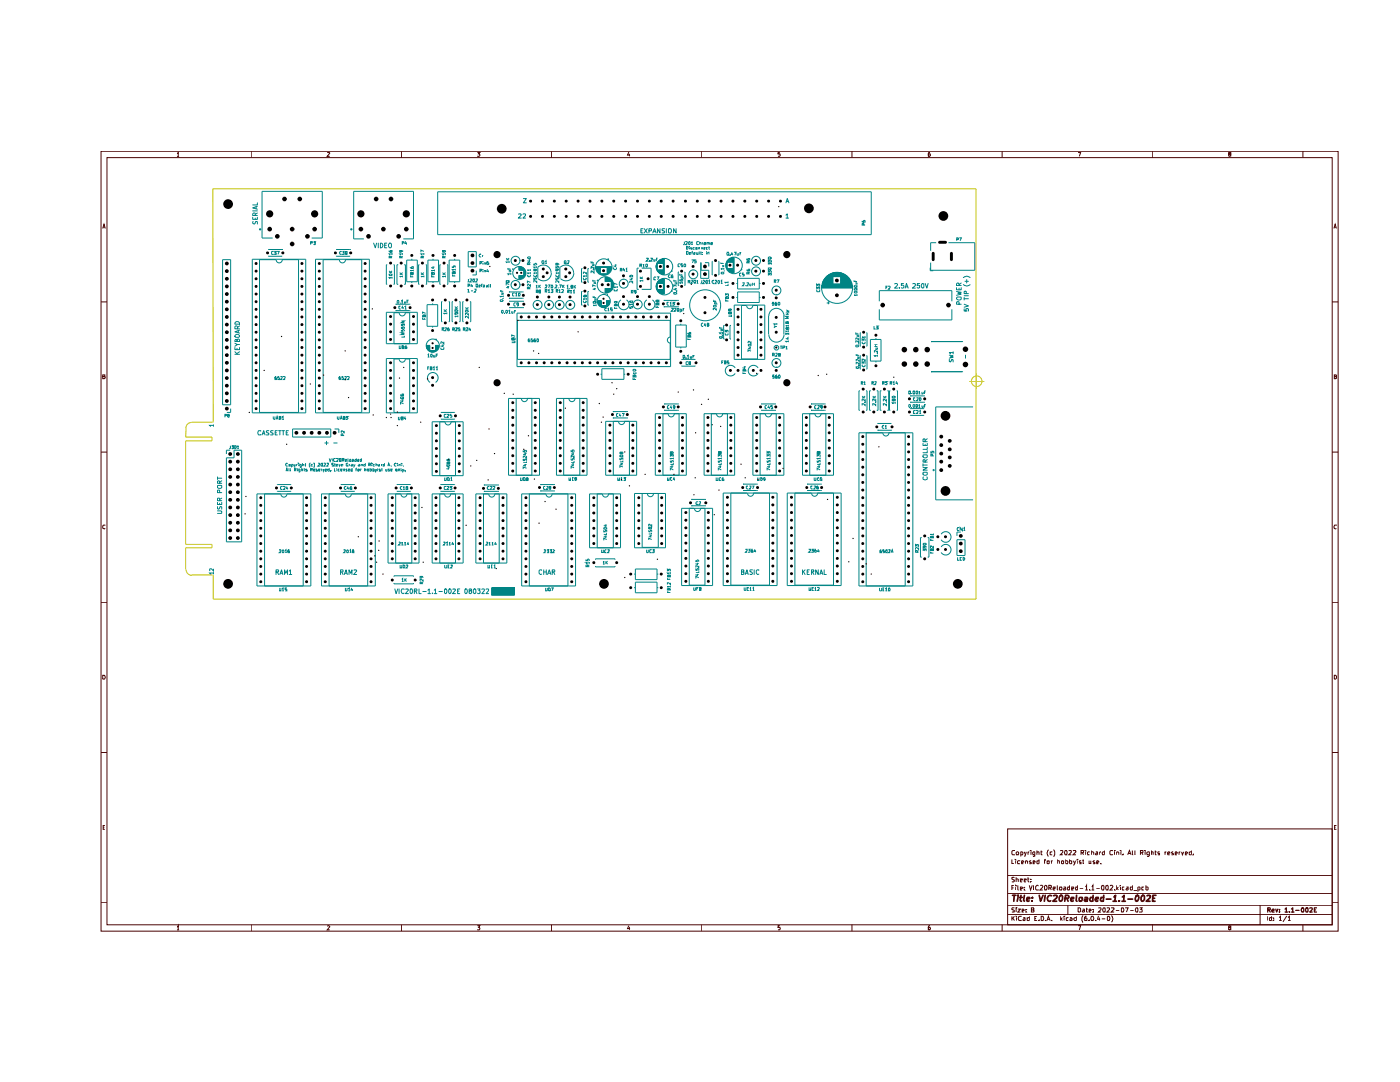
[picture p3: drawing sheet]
<svg xmlns="http://www.w3.org/2000/svg" width="279mm" height="216mm" viewBox="0 0 279 216" stroke-linecap="round" stroke-linejoin="round" font-family="sans-serif">
<g fill="none" stroke="#480000" stroke-width=".2">
<path d="M20.2 30.2h246.9v155.6h-246.9zM21.4 31.5h244.5v153h-244.5zM35.3 30.6l.3-.2v.8M35.3 31.2h.4M50.1 30.2v1.3M65.3 30.4l.5 .1-.5 .7h.5M80.1 30.2v1.3M95.3 30.4h.5l-.3 .3h.2l.1 .3-.2 .2-.3-.1M110.1 30.2v1.3M125.5 30.4l-.3 .5h.5M125.7 30.7v.5M140.1 30.2v1.3"/>
<path d="M155.6 30.4h-.3v.4l.3-.1 .1 .3-.2 .2-.2-.1M170 30.2v1.3M185.6 30.4h-.3v.7l.2 .1 .2-.2-.1-.3h-.3v.2M200 30.2v1.3M215.2 30.4h.5l-.3 .8M230.1 30.2v1.3M245.4 30.7h-.2v-.3h.4v.3l-.4 .1v.3l.2 .1 .2-.1v-.3l-.1-.1M260 30.2v1.3M20.5 45.6l.3-.9 .2 .9M20.6 45.3h.3M266.2 45.6l.3-.9 .2 .9M266.3 45.3h.3"/>
<path d="M20.2 60.2h1.2M20.5 75.1h.3l.1-.3h-.4v.8h.3l.2-.2-.2-.3M265.9 60.2h1.2M266.3 75.1h.3l.1-.2-.4-.1v.8l.4-.1v-.3l-.2-.1M20.2 90.2h1.2M265.9 90.2h1.2M21 104.9l-.3-.1-.2 .1 .1 .6h.4M266.7 104.9l-.3-.1a.38 .38 0 0 0-.2 .5 .38 .38 0 0 0 .5 .2M20.2 120.2h1.2M20.5 134.7l.4 .1 .1 .4-.2 .3h-.3zM265.9 120.2h1.2M266.3 134.7l.4 .2v.4l-.2 .2h-.2z"/>
<path d="M20.2 150.2h1.2M265.9 150.2h1.2M20.6 165.1h.2M20.9 164.7h-.3v.8h.3M201.1 165.4h64.8v19.1h-64.8zM201.1 178.3h64.8M201.1 174.7h64.8M201.9 171.5v.8h.5M201.9 177.2h.4M202.4 176.7h-.5v.9M202.5 175.1h-.6v.3l.6 .3-.2 .3-.4-.1M202.5 169.8l-.4-.1-.2 .2v.5l.2 .2 .4-.1"/>
<path d="M202.7 176.7h.1M202.7 171.5v.1M202.7 171.7v.6M202.7 177v.6M202.8 175.5h.4v.5M202.8 170.1l.3-.1 .2 .1-.1 .5h-.3zM202.8 175v1M203.1 176.7v.8l.2 .1M203.6 171.8l-.4-.1-.2 .2 .1 .4h.5M203.6 177.3l.5-.1-.1-.2h-.4v.6h.4M203.6 175.6h.5l-.1-.2h-.4v.5h.4M203.7 170.1l.3-.1 .1 .1v.5h-.4"/>
<path d="M203.7 170v.9M203.9 172.1l.4-.1-.2-.3-.2 .1v.5h.3M204.4 177.5v.1M204.4 177v.2M204.4 175.6h.4l-.1-.2h-.3v.5h.3M204.4 170l.3 .6M204.7 171.8l.2-.1 .2 .2v.4M204.7 171.7v.6M204.8 170l-.2 .8-.2 .1M205.1 175.4h.3M205.2 175v.8l.2 .2M205.2 170v.6"/>
<path d="M205.4 176.7l.3 .9 .3-.9M205.4 170l-.2 .1M205.7 175.9v.1M205.7 175.4v.1M205.8 171.8l-.2-.1-.2 .2 .4 .4h-.4M205.8 169.7v.1M205.8 170v.6M206.2 172.1l.4-.1-.2-.3-.2 .1v.5h.3M206.3 176.7v.9M206.5 170v.8h-.3M206.5 170.1l-.2-.1-.2 .1 .1 .5h.3M206.9 170.1h.5v.5"/>
<path d="M206.9 169.7v.9M207.3 176.7h-.4l-.2 .2v.5l.2 .2 .4-.1M207.4 171.5v.8h-.4l-.1-.5h.5M207.6 176.7h.4l.1 .2-.6 .7h.6M207.7 170h.3M207.8 169.7v.8l.2 .1M208.4 171.7h.3M208.6 176.7a.47 .47 0 0 1 .4 .5 .47 .47 0 0 1-.5 .4v-.8zM208.7 171.5l-.2 .1v.7M209 171.8h.4l-.1 .5h-.3zM209.2 169.5a1.02 1.02 0 0 0 0 1.4M209.3 177.2h.4l.1-.5h-.5v.9"/>
<path d="M209.6 177.2l.2 .4M209.8 171.7v.6M210 170.1h-.4v.4l.4 .1M210.1 171.7l-.3 .2M210.2 177.3l.4-.1v-.2h-.4v.2v.3l.4 .1M210.2 169.5l.3 .5v.6l-.3 .3M211 176.7v.8l.2 .1M211.1 171.8h.3v.5M211.1 171.5v.8M211.5 177h.4v.6h-.4zM211.6 169.8h.5v.3l-.5 .5h.5M211.9 171.8h.4l-.1 .5h-.3z"/>
<path d="M212.3 177h.3l.1 .2v.4h-.4l.1-.4h.3M212.5 169.8l.4-.1 .1 .2-.1 .7-.4-.1zM212.7 171.5v.8h.3l.1-.4-.1-.2-.3 .1M213.3 169.8h.5v.3l-.5 .5h.5M213.5 176.7v.9h-.4v-.6h.4M213.5 171.5v.8h.3l.1-.5h-.4M213.9 177.3l.4-.1-.1-.2h-.3v.6h.3M214.1 169.8l.5-.1 .1 .2-.6 .7h.6M214.2 171.7l.3 .6M214.6 171.7l-.4 1M215 171.5v.1M215 171.7v.6"/>
<path d="M215.1 176.7v.9h-.4v-.6h.4M215.5 177.2h.7M215.7 171.8h-.3l.1 .3h.2v.2h-.3M215.7 170.1h.5l.1-.3-.6-.1v.9M216 171.7h.3M216 170.1l.3 .5M216.2 171.5v.8h.1M216.6 176.9l.2-.2v.9M216.6 177.6h.5M216.7 169.7v.1M216.7 170v.6M217.4 171.7v.6h.3"/>
<path d="M217.4 177.5v.1M217.4 170.1l-.2-.1-.2 .1 .1 .5h.3M217.7 171.7v.6M217.9 176.9l.2-.2v.9M217.9 170.1l.2-.1 .2 .1v.5M217.9 177.6h.5M217.9 169.7v.9M218.5 171.8l-.2-.1-.2 .2 .4 .4h-.4M218.7 170.1h.3v.5h-.3l-.1-.2 .2-.2h.2M218.8 177.2h.7M218.9 172.1l.4-.1-.2-.3-.2 .1v.5h.3M219.5 170v.6"/>
<path d="M219.6 172.3h.1M219.7 170l-.2 .1M219.9 176.7h.2l.2 .1-.1 .8-.3-.1zM220.4 169.7v.9h-.3l-.1-.5 .1-.1 .3 .1M220.7 176.7h.3l.2 .1-.1 .8-.4-.1zM221.5 176.7h.4l.2 .1-.6 .8h.6M222.1 169.8l-.4-.1-.2 .2v.5l.2 .2 .4-.1M222.4 177.5v.1M222.4 169.7v.1M222.4 170v.6M222.9 170.1l.2-.1 .2 .1v.5M222.9 170v.6"/>
<path d="M222.9 176.7v.9M222.9 177.2l.3 .4M223.2 177l-.3 .3M223.6 176.7h.1M223.6 177v.6M223.7 169.7v.1M223.7 170v.6M224.1 170.5v.1M224.4 177h-.4v.2v.4h.4M224.8 177h.3v.6h-.3l-.1-.2 .4-.2M225.1 170.6l.3-.9 .3 .9M225.1 170.3h.6"/>
<path d="M226 176.7v.9h-.3v-.6h.3M226 169.7v.8l.2 .1M226.2 177.7h.7M226.5 169.7l.1 .9M227.1 177.6l.4-.1-.1-.5h-.3v.9M227.6 170.1h.4l.1-.3-.5-.1v.9M227.9 170.1l.2 .5M228.3 177h-.4v.2v.4h.4M228.5 169.7v.1M228.5 170v.6M228.7 176.7v.9h.3l.1-.5-.4-.1M229.4 170v.7l-.2 .2-.2-.1"/>
<path d="M229.4 170.1l-.3-.1-.2 .1 .1 .5h.4M229.8 170.1h.3v.5M229.8 169.7v.9M230.5 170h.3M230.6 169.7v.8l.2 .1M231.4 170.1h-.3l.1 .2h.2v.3h-.3M232.5 170v.6M232.8 170l-.3 .1M233 170.3l.4-.1v-.2l-.4 .1v.4l.4 .1M234.1 170.1l-.2-.1-.1 .1 .4 .4-.4 .1M234.5 170.3l.5-.1-.2-.2-.3 .1v.5h.4M235.3 170v.6"/>
<path d="M235.6 170l-.3 .1M235.8 170l.2 .6 .2-.6M236.6 170.3l.4-.1-.2-.2-.2 .1v.5h.3M237.8 169.7v.9h-.4l-.1-.5h.5M238.2 170.5v.1M266.3 165.1h.2M266.7 164.7h-.4v.8h.4M20.2 180.1h1.2M35.3 185l.3-.3v.8M35.3 185.5h.4M50.1 184.5v1.3M65.3 184.8l.3-.1 .2 .2-.5 .6h.5"/>
<path d="M80.1 184.5v1.3M95.3 184.7h.5l-.3 .3h.2l.1 .4-.2 .1h-.3M110.1 184.5v1.3M125.5 184.7l-.3 .6h.5M125.7 185v.5M140.1 184.5v1.3M155.6 184.7h-.3v.4l.3-.1 .1 .4-.2 .1h-.2M170 184.5v1.3M185.6 184.7h-.2l-.1 .3v.5h.2l.2-.1-.1-.4h-.3v.2M200 184.5v1.3M201.1 182.5h64.8M201.1 180.6h64.8"/>
<path d="M201.9 182.8v.9M202.1 183.2l.4 .5M202.5 181.1l-.6 .1v.3l.6 .2-.1 .3h-.5M202.5 182.8l-.6 .5M202.8 181.1v.1M202.8 181.4v.6M202.9 182.8v.1M202.9 183.1v.6M203.1 181.4h.5l-.5 .6h.5M203.8 182.9l-.3-.1-.3 .4 .1 .4h.5M204 181.7h.4l-.2-.3-.2 .1v.5h.3M204.2 183.2h.4v.5h-.4l-.1-.2 .5-.2"/>
<path d="M204.7 181.9v.1M204.7 181.5v.1M205.4 182.8v.9h-.3l-.1-.5h.4M205.8 181.6h.4l.1-.2v-.3h-.5v.9h.5v-.3l-.1-.1M206.5 183.3h.3M206.9 182.8h-.4v.9h.4M207.4 183.6v.1M207.8 182.8l.4 .1 .1 .4-.2 .4h-.3zM208.6 183.6v.1M209 183.7l.2-.9 .4 .9M209.1 183.4h.4M209.8 183.6v.1"/>
<path d="M211.7 182.8v.9M211.8 183.3l.2 .4M212 183.1l-.3 .3M212.4 182.8v.1M212.4 183.1v.6M213.1 180.6v1.9M213.2 183.2h-.4v.4l.4 .1M213.5 183.2l.3-.1 .2 .2v.4h-.5l.1-.4h.4M214.8 182.8v.9h-.3l-.2-.4 .3-.2 .2 .1M215.2 184.7h.5l-.3 .8M215.2 181.1h.3l.2 .2v.5l-.2 .2h-.3zM216.1 181.5h.3v.5h-.3l-.1-.2 .4-.1"/>
<path d="M216.2 182.7l-.3 .4v.6l.3 .3M216.8 181.4h.3M216.8 181.1v.8l.3 .1M216.8 182.8h-.2l-.2 .7 .1 .2 .4-.1-.1-.4h-.3l-.1 .1M217.4 181.7h.4l-.2-.3-.2 .1v.5h.3M217.4 183.6v.1M217.9 182.8a.42 .42 0 0 1 .4 .5 .42 .42 0 0 1-.4 .4l-.2-.4zM218.2 181.9v.1M218.2 181.5v.1M218.6 183.6v.1M219.2 181.2h.5v.3l-.5 .5h.5M219.2 182.8l-.2 .6h.6"/>
<path d="M219.5 183.1v.6M219.9 183.3h.7M220.1 181.2l.4-.1 .1 .2-.1 .7-.4-.1zM220.9 181.2h.5v.3l-.5 .5h.5M221.1 182.8a.42 .42 0 0 1 .4 .5 .42 .42 0 0 1-.4 .4zM221.8 181.2l.5-.1v.3l-.5 .6h.5M221.8 182.7a1.02 1.02 0 0 1 0 1.3M222.7 181.7h.7M223.9 181.1a.42 .42 0 0 1 .4 .5 .42 .42 0 0 1-.4 .4zM224.6 181.1h.5l-.3 .9M225.6 181.7h.6M226.7 181.2l.3-.1 .1 .2-.1 .7-.3-.1z"/>
<path d="M227.4 181.1h.5l-.2 .4 .2 .1v.3h-.5M230.1 184.5v1.3M245.4 185l-.2-.2h.4l-.1 .2-.3 .1v.4h.2h.2v-.4l-.1-.1M251.5 180.6v3.9M252.9 182.8v.9M253.8 182.8v.9h-.4l-.1-.5h.5M254.2 183.6v.1M254.2 183.2v.1M255.3 183.1l.2-.3v.9M255.3 183.7h.5M256.8 182.8l-.8 1.1M257.1 183.1l.2-.3v.9"/>
<path d="M257.1 183.7h.5M260 184.5v1.3M265.9 180.1h1.2"/>
</g>
<g fill="none" stroke="#480000" stroke-width=".25">
<path d="M253 181.6h.4l.1-.4-.5-.1v.9M253.3 181.6l.2 .4M253.8 181.7h.5l-.1-.3-.4 .2v.3l.5 .1M254.6 181.4l.2 .6 .2-.6M255.4 181.9v.1M255.4 181.5v.1M256.5 181.4l.2-.3v.9M256.5 182h.5M257.3 181.9v.1M257.7 181.4l.3-.3v.9M257.7 182h.5M258.6 181.7h.7"/>
<path d="M259.8 181.2l.3-.1 .1 .2-.1 .7-.3-.1zM260.6 181.2l.4-.1v.2v.7l-.4-.1zM261.4 181.2h.5v.3l-.5 .5h.5M262.3 181.6h.3M262.7 181.1h-.4v.9h.4"/>
</g>
<g fill="none" stroke="#480000" stroke-width=".34">
<path d="M202.1 178.6h.6M202.4 178.6l-.1 1.2M203.2 178.6v.1M203.2 179.1l-.2 .7M203.5 179.1h.5M203.8 178.6l-.2 1.1 .2 .1M204.4 178.6l-.1 1.1 .1 .1M204.9 179.4l.6-.1v-.2h-.5l-.1 .6 .1 .1 .4-.1M206 179.7v.1M206.1 179.1v.1M207.4 178.6l.3 1.2 .5-1.2M208.6 178.6l-.2 1.2"/>
<path d="M209.9 178.7h-.1a.61 .61 0 0 0-.7 .3 .61 .61 0 0 0 .1 .7h.5M210.3 178.7l.5-.1 .2 .1v.3l-.9 .8h.8M211.6 178.7l.3-.1 .2 .3v.5l-.4 .4-.3-.2zM212.6 179.2h.6l.1-.1-.1-.4-.5-.1-.2 1.2M212.9 179.2l.3 .6M213.7 179.4l.6-.1v-.2h-.5l-.1 .6 .1 .1 .4-.1M214.9 178.6l-.1 1.1 .1 .1M215.4 179.2l.1-.1h.5v.1l-.1 .5h-.5zM216.5 179.1h.5v.7M217.1 179.3l-.6 .1-.1 .3 .1 .1 .5-.1M218.2 179.1h-.6l-.1 .5a.36 .36 0 0 0 .6 .1M218.2 178.6l-.1 1.2"/>
<path d="M218.6 179.4l.6-.1v-.2h-.4l-.2 .6 .2 .1 .3-.1M220.3 179.1h-.5l-.2 .5a.36 .36 0 0 0 .6 .1M220.3 178.6l-.1 1.2M220.8 179.4h.9M222.1 179.8h.7M222.3 179l.3-.4-.1 1.2M223.4 179.7l-.1 .1M223.9 179.8h.7M224 179l.3-.4v1.2M225.1 179.4h.9M226.7 178.7l.3-.1a.64 .64 0 0 1 .3 .7 .64 .64 0 0 1-.5 .5l-.2-.1-.1-.3zM227.9 178.7l.3-.1 .2 .3v.5l-.3 .4h-.2l-.2-.2z"/>
<path d="M228.9 178.7l.5-.1 .2 .1v.3l-.9 .8h.8M230.1 179.2h.3M230.7 178.6h-.6l-.1 1.2h.5"/>
</g>
<g fill="none" stroke="#c2c200" stroke-width=".2">
<path d="M193.4 76.1h3M194.9 74.5v3.1M38.2 84.3a1.14 1.14 0 0 0-1.1 1.1v1.8h5.2v.8h-5.2v20.6h5.2v.7h-5.2v4.3M38.2 84.2h4.2M42.5 84.1l-.1 .2M42.6 84.2l-.1-46.5h152.3v81.8h-152.2v-4.6M37.1 113.7a1.14 1.14 0 0 0 1.2 1.1M38.2 114.7h4.2M42.5 114.8l.1 .1"/>
<circle cx="194.9" cy="76.1" r="1.06"/>
</g>
<g fill="none" stroke="#008484" stroke-width=".2">
<path d="M87.3 38.3h86.6v8.5h-86.6M107.3 53.3a1.56 1.56 0 0 1 1.7-.3 1.56 1.56 0 0 1 1 1.4M108.2 52l.4 .1v.4l-.2 .1-.3-.2zM108.3 52.5l.3 .1M108.8 58.1h.3v-.3h-.3v.6M108.8 56.9h.3l-.3 .5h.3M108.8 52.2l.2-.2v.6M108.8 52.6h.3M109 58.1l.1 .3M109.4 58l.2-.2v.6M109.4 56.9h.3l-.2 .5M109.4 58.4h.3"/>
<path d="M109.5 59.9v.1M110 57.8h.3l-.1 .2h.1v.3h-.3M110 54.5a1.56 1.56 0 0 1-.9 1.4 1.56 1.56 0 0 1-1.7-.3M110.1 56.9l.2 .2v.3h-.3zM110.8 56.9h.2l.2 .1-.4 .4h.4M110.9 55.4v.4h.3l.2-.4 .1 .1v.3M110.9 53.1v.4h.3v-.4l.3 .1-.1 .3M111 54.8a.28 .28 0 0 0 .1 .4 .28 .28 0 0 0 .4-.1l-.1-.3M111 58.1h.2l.2-.2-.4-.1v.6M111.1 58.1l.3 .3M111.2 53.7l.1 .3-.3 .1-.1-.4h.5l.1 .3M111.2 52.5l.1 .4h-.4l.1-.4 .4 .1 .1 .3"/>
<path d="M111.4 57.4h.1M111.5 56v.3l-.3-.3-.3 .1 .1 .2M111.5 54.5h-.6l.2 .2M111.5 58l.2-.2v.6M111.5 54.3v.4M111.5 58.4h.4M111.6 56.9h.4l-.2 .5M111.6 59.9v.1M111.7 53.3v2.2M111.8 53.3a1.56 1.56 0 0 1 1.7-.3 1.56 1.56 0 0 1 1 1.4M112.1 57.9h.4l-.4 .5h.4M112.3 56.9v.5"/>
<path d="M112.4 57.1l.2 .3M112.6 52.1h.4l-.1 .5-.3-.1zM112.6 56.9l-.3 .3M112.7 52.5l.3 .1M113.1 57.1l.2-.2v.6M113.1 57.5h.4M113.2 52h.4v.3l-.4 .3h.4M113.3 58.2h.2l.1-.2-.3-.1v.6M113.4 58.2l.2 .3M113.7 57.5h.1M113.8 59.9v.1M113.8 58l.2-.1v.6"/>
<path d="M113.8 58.5h.3M114.1 57.2l-.1-.3h.2l.1 .2-.3 .1v.3l.3-.1-.2-.2M114.4 58l.2-.1v.6M114.4 58.5h.3M114.5 54.5a1.56 1.56 0 0 1-.9 1.4 1.56 1.56 0 0 1-1.7-.3M114.6 56.9v.6M114.7 57.2l.2 .3M114.9 56.9l-.3 .4M116 53.6h.1M116 58.2h.1M116 56.3h.1M116 53.6v2.7"/>
<path d="M116 58.2v2.7M116.4 55.4l.1 .4h.4l.1-.2-.1-.2M116.4 60v.2l.3 .2 .2-.1v-.3M116.4 59l.1 .2h.4v-.3l-.3 .1 .2 .2M117 55.1h-.6l.2 .1M117 54.3v.4l-.3-.4h-.3v.4M117 59.6h-.6l.2 .2M117 54.9v.3M117 59.5v.3M117.3 53.6h.1M117.3 58.2h.1M117.3 56.3h.1"/>
<path d="M117.3 53.6v2.7M117.3 58.2v2.7M118 52.1v.4h.5M118.1 52.7h.4M118.2 52.2v.3M118.3 55.8v.3h.6M118.4 59.1v.3h.6M118.5 53.8h.1M118.5 52.7v.3h-.4M118.5 56.3h.4v.3h-.4M118.5 57.5h.4M118.5 54.1v.4l-.4-.4h-.1v.3"/>
<path d="M118.5 53.2v.4l-.4-.4-.1 .1v.3M118.5 55.9v.2M118.5 59.6h.5M118.6 59.1v.3M118.7 57.4v.4l-.4-.1M118.9 57.1l-.6-.2v.4M118.9 59.6l.1 .3h-.5M118.9 53.5h1M118.9 53.3h3.2M118.9 53.4h1M119 53.8h.9M119 53.6h.9"/>
<path d="M119 53.7h.9M119.1 53.9h.8M119.1 54h.8M119.1 56h.3M119.2 54.1h.7M119.2 54.2h.7M119.3 54.3h.6M119.3 55.8v.3M119.4 54.4h.5M119.5 54.5h.4M119.7 54.6h.2M119.8 54.7h1.4"/>
<path d="M120 54.8h1M120.3 54.9h.3M120.8 55.3v.9M120.8 57.5v.9M120.9 55.3v.9M120.9 57.5v.9M121 55.3v.9M121 57.5v.9M121.1 54.3h.6M121.1 53.8h.9M121.1 54.4h.5M121.1 54.5h.4"/>
<path d="M121.1 54.6h.2M121.1 53.9h.8M121.1 53.5h1M121.1 54.1h.7M121.1 53.6h.9M121.1 53.7h.9M121.1 53.4h1M121.1 54h.8M121.1 54.2h.7M121.1 58.8h.2M121.1 55.4v.8M121.1 57.5v.8"/>
<path d="M121.2 51.7h.4M121.2 55.4v.8M121.2 57.5v.8M121.2 58.7v.2M121.3 55.4v.8M121.3 57.5v.8M121.4 51.6v.3M121.4 55.5v.7M121.4 57.5v.8M121.5 55.5v.7M121.5 57.5v.8M121.6 55.5v.7"/>
<path d="M121.6 57.5v.8M121.6 57.5v.7M121.7 55.6v.6M121.7 57.5v.6M121.8 55.6v.6M121.8 57.5v.6M121.9 55.7v.5M121.9 57.5v.5M122 55.8v2.1M122.1 55.9v1.9M122.1 56v1.7M122.2 56.2v1.3"/>
<path d="M122.3 56.4v.9M122.5 53.4l-.1 .2 .3 .2 .3-.2v-.2M122.6 57.7v.3h.5v-.3M122.7 52.9h.3M122.9 52.8v.4l-.5-.2M123.2 57.3h-.7l.3 .1M123.2 56.8l-.7-.3v.4M123.2 57.1v.3M123.8 53.8h.3v-.2h-.3v.5M123.9 53.8l.2 .3M123.9 59.8a1.06 1.06 0 0 0-.2 1.6 1.06 1.06 0 0 0 1.6 0 1.06 1.06 0 0 0-.3-1.6M124.4 55.7h.1"/>
<path d="M124.5 53.5l-.2 .4h.4M124.6 53.7v.4M124.9 53.7l.2-.1v.5M124.9 54.1h.3M125.7 55.1l.4-.2 .2 .1v.2h-.6zM125.9 55.6h.4M126 58.3l.3-.1v-.2h-.3v.5M126.1 55.5v.3l-.4-.1M126.2 58.3l.1 .2M126.3 56.1v.3l-.6-.3v.3M126.9 58.2l-.3 .1v-.3h.3v.4l-.2 .1M127.2 59.9h.1"/>
<path d="M127.5 53.5h-.4v4.2h.4M127.7 53h.3v-.3h-.3v.6M127.7 55.6h.6M127.7 55.2l.3 .4M127.9 53l.1 .3M127.9 46.1h.3M128.1 53.5h1.8v4.2h-1.8M128.3 52.9l.2-.2v.6M128.3 56h-.6l.2 .2M128.3 53.3h.3M128.3 55.8v.4M128.3 55.2l-.4 .3"/>
<path d="M128.3 45.6h-.4v.9h.4M128.6 45.6l.6 .9M129 51.6h.4l-.4 .5h.4M129 52.7l.2 .1v.3l-.2 .2-.1-.2zM129.1 59.8a1.06 1.06 0 0 0-.3 1.6 1.06 1.06 0 0 0 1.6 0 1.06 1.06 0 0 0-.2-1.6M129.2 45.6l-.6 .9M129.5 46.1h.4l.1-.4-.5-.1v.9M129.6 52v.1M129.9 51.6l.2-.1 .1 .2-.4 .4h.4M130.3 46.5l.3-.9 .4 .9M130.4 46.2h.5M130.5 51.7v.4l.2-.1"/>
<path d="M130.7 51.7v.4M130.9 55.3l-.2-.1-.2 .2 .1 .4h.3M131 52.9v.6M131 57v.3M131 51.8h.2M131 52.7v1.1M131 56.6v1.1M131.1 55.2h.4l-.3 .6M131.1 52.4v1.5M131.1 56.5v1.3M131.2 60l.3-.1v.3h-.3v-.3l-.3 .1 .1 .2h.2M131.2 52.3v.3"/>
<path d="M131.2 53.8v.3M131.2 56.3v.3M131.2 57.7v.3M131.2 51.5h-.2v.6M131.3 52.2v.4M131.3 53.8v.4M131.3 56.2v.4M131.3 57.7v.4M131.4 52.2v.4M131.4 53.8v.5M131.4 56v.6M131.4 57.7v.6"/>
<path d="M131.5 52.1v.5M131.5 53.8v.6M131.5 56v.6M131.5 57.7v.6M131.5 52v.6M131.5 57.7v.7M131.6 51.9v.7M131.6 53.8v.7M131.6 55.9v.7M131.6 57.7v.7M131.7 45.6v.9l-.5-.9v.9M131.7 51.8v.8"/>
<path d="M131.7 53.8v.7M131.7 55.8v.8M131.7 57.7v.8M131.8 51.8v.8M131.8 53.8v.8M131.8 55.8v.8M131.8 57.7v.8M131.9 51.7v.9M131.9 53.8v.8M131.9 55.7v.9M131.9 57.7v.9M132 51.7v.9"/>
<path d="M132 53.8v.9M132 55.7v.9M132 57.7v.9M132.1 51.7v.9M132.1 53.8v.9M132.1 55.7v.9M132.1 57.7v1M132.1 55.6v1M132.2 51.6v1M132.2 53.8v.9M132.2 55.6v1M132.2 57.7v1"/>
<path d="M132.3 51.6v1M132.3 53.8v.9M132.3 55.6v1M132.3 57.7v1M132.4 51.6v3.2M132.4 55.6v3.1M132.5 59.9h.1M132.5 51.6v3.2M132.5 55.6v3.1M132.5 59.9h2.8M132.6 51.6v3.2M132.6 55.6v3.1"/>
<path d="M132.6 45.6l-.5 .1v.3l.5 .2v.3h-.5M133 45.6v.9M133.4 45.7h.5l.1 .5-.2 .3-.4-.1zM133.8 54.9a.28 .28 0 0 0-.4 .1 .28 .28 0 0 0 .1 .4l.3-.1M133.9 54.1h.3M133.9 58.1h.4M134.1 53.9v.4M134.1 57.9v.3M134.3 54.8h-.2l-.1 .3v.2l.3 .1v-.3l-.3 .1M134.5 58.4h.5l.1 .2-.5 .1-.1-.1zM134.5 55.8v.3h.6M134.6 57.5h.5"/>
<path d="M134.6 56.4h.5M134.7 55.9v.2M134.9 57.4v.5l-.5-.2M134.9 45.6v.9l-.5-.9v.9M135 58.1h.1M135 56.4v.3h-.4M135.1 57.1l-.6-.2v.4M135.3 59.9h.1M135.4 54.3h.1M135.4 57h.1M135.4 54.3v2.7M135.7 52.7l-.2-.1-.2 .2v.3l.4 .1"/>
<path d="M135.7 55.8v.2l.3 .1-.1-.3h.3v.3M135.7 54.7v.2h.5M136 54.7v.2M136.2 52.6h-.3v.4h.3v.2h-.3M136.2 56.4h-.5l.1 .2M136.2 55.5v-.3h-.2l-.1 .3h.6M136.2 56.3v.3M136.5 52.8l.2-.2 .1 .2v.4l-.3-.1zM136.6 48.2v.5l-.3 .1M136.6 54.3v2.7M136.8 48.3h.4l-.4 .5h.4M137 49.1a.3 .3 0 0 1 .3 .3 .3 .3 0 0 1-.3 .3z"/>
<path d="M137 50.2h.3v.6h-.3zM137.3 56.2h.4v-.3h-.4v.6M137.4 48.3l.3-.1v.6l-.3-.1zM137.5 56.2l.2 .3M137.6 49.1v.1M137.6 50.5h.3v-.2h-.3v.5h.3M137.6 49.4v.3M137.9 55.9h.3l.1 .2-.4 .4h.4M137.9 48.4l.2-.2v.6M137.9 48.8h.4M138 51.9h.4l-.2 .6M138 49.4h-.1v.2l.2 .1h-.2"/>
<path d="M138 50.3h.3M138.3 50.2h-.2v.6M138.3 53.8v.1M138.4 50.3h.3v.5h-.3v-.3h.3M138.5 55.9h.1a.26 .26 0 0 1 .2 .3 .26 .26 0 0 1-.3 .2zM138.6 49.4l-.3 .1 .1 .2h.2M138.9 49.4h.2v.3h-.2zM139 51.9h-.4v.2h.4l-.1 .4-.3-.1M139 56.1l.2-.2v.6M139 50.3v.5l.3-.1M139 56.5h.4M139.3 50.3v.5"/>
<path d="M139.4 48.3h-.4v.4h.4M139.4 49.7v-.3h.2v.3M139.5 50.2l.1 .6M139.6 48.5h.3v.3M139.6 48.2v.6M139.8 50.3h.3M139.8 52.4l.1 1.5h1.5v1.6h-1.6zM139.9 50.2v.6h.2M140 49.7v-.3l.2 .1v.2M140.1 55.9v.4l-.3 .3M140.1 48.4v.4M140.2 50.7v.1"/>
<path d="M140.2 50.3v.1M140.3 56l.2-.1 .1 .2-.4 .5h.4M140.3 48.4l-.2 .2M140.5 48.6l.2-.2 .1 .3-.2 .1zM140.5 49.6l.2-.2h-.2v.3h.2M140.7 52.4h.7v.8M141 50.2h.1M141 55.9l.2 .1-.1 .6a.37 .37 0 0 1-.3-.3 .37 .37 0 0 1 .2-.4zM141 50.3v.5M141.1 48.5h.2v.3M141.1 48.4v.4M141.2 49.4h-.2v.3h.2"/>
<path d="M141.2 50.4l.3-.1v.5M141.2 50.3v.5M141.3 48.5h.3v.3M141.4 56.1l.2-.2v.7M141.4 56.6h.3M141.4 49.4h.3M141.5 49.1v.6h.2M141.9 48.5h.3v.3h-.3l-.1-.2h.4M142.2 52.2v2.7M142.3 59.8v.4h.6M142.5 56l-.2-.1-.2 .3 .2 .4 .2-.1M142.7 56h.3l-.3 .6h.3"/>
<path d="M142.7 59.9v.3M143.4 52.2v2.7M143.4 55.9l.2 .2v.3l-.2 .2-.1-.2v-.3zM143.9 54.5l.1-.2 .5 .1-.1 .3h-.4zM143.9 52.4v.2h.6M143.9 56.1l.1-.2v.7M143.9 56.6h.3M144.1 53h.4l-.1 .2h-.3M144.2 52.5v.1M144.5 54.1h.1M144.5 53.6h-.6l.1 .2M144.5 53.5v.3"/>
<path d="M144.8 59.7v.4h.6M144.8 59v-.4l.2 .2v-.2h.3v.4M144.9 52.5v.8M145 52.3v1.2M145 59.3l.4-.1v.4h-.6v-.3l.2-.1v.4M145 59.8v.3M145.1 52.2v1.5M145.1 50.3h.3v.6h-.3zM145.2 52v.3M145.2 53.5v.3M145.3 51.9v.4M145.3 53.5v.4"/>
<path d="M145.3 56.7v.3h-.6M145.3 56.3h-.6l.2 .2M145.3 56.2v.3M145.3 51.8v.5M145.3 53.5v.5M145.4 51.7v.6M145.4 53.5v.6M145.5 51.6v.7M145.5 53.5v.7M145.6 51.6v.7M145.6 53.5v.7M145.7 51.6v.7"/>
<path d="M145.7 53.5v.8M145.7 50.8v.1M145.8 51.6v.7M145.8 53.5v.9M145.9 51.5v.8M145.9 53.5v.9M146 51.4v.9M146 53.5v.9M146.1 50.3l-.1 .5h.3M146.1 51.4v.9M146.1 53.5v.9M146.2 51.4v.9"/>
<path d="M146.2 53.5v.9M146.2 50.5v.4M146.3 51.4v.9M146.3 53.5v.9M146.4 51.4v3M146.5 50.3h.4l-.2 .6M147 56.6h.2M147 59.4h.2M147.1 50.5v.3h.2M147.2 55.5h4.3v2.2h-4.3zM147.2 58.3h4.3v2.1h-4.3zM147.3 50.5v.4"/>
<path d="M147.7 50.6h.1M147.9 53.8h.2M147.9 50.3h-.2v.6M147.9 54.6h-.3v.4l.3 .1M148 53.7v.2M148.2 56.5l.3-.1v.3l-.3 .3h.3M148.4 54.5h-.2v.3l.2-.1 .1 .3-.3 .1M148.8 57h.1M149 51.6v.3h.4l-.1-.3h.3v.3M149 56.5l.4-.1v.3l-.4 .3h.4M149 53.8l.2 .3h.4v-.4l-.3 .1 .1 .3M149.4 52.5v-.3l-.2-.1-.2 .4h.6"/>
<path d="M149.4 54.7v-.4h-.3l-.1 .4h.6M149.6 56.6l.1 .4h.2v-.4M149.6 52.1l-.2 .3M149.6 54.3l-.2 .2M150.2 56.4v.6M150.2 56.7h.4M150.6 56.4v.6M151.5 56.6h.3M151.5 59.4h.3M151.7 52h.1M151.7 54.1h.1M153.3 52.8v-.3l.2 .1 .1-.1h.3v.3"/>
<path d="M153.3 52.3v-.4l.2 .2 .3-.2 .1 .1v.3M153.3 55v-.4l.2 .1 .1-.1h.3v.4M153.3 54.4v-.4l.2 .2 .3-.2 .1 .1v.3M153.3 53.5l.6 .1a.3 .3 0 0 1-.3 .2 .3 .3 0 0 1-.3-.3zM154.5 56.1h.3l.1-.2-.4-.1v.6M154.6 56.1l.3 .3M154.9 58.8h.1M155 55.8h.5l-.3 .6M156.9 40.5l.2-.9 .4 .9M156.9 42.9l.2-.2v.8M156.9 43.5h.5M156.9 40.2h.5"/>
<path d="M163 57.7v-.4l.3 .2v-.1l.2-.1v.4M163 57.1v-.4l.3 .2v-.1l.2-.1v.4M163.1 57.9v.3h.4v-.3M164 57.1h6.1M164 57h6.1M164 57.2h6.1M164 57.4h6.1M164 57.3h6.1M164.1 56.6h2.2M164.1 56.7h5.9M164.1 56.8h5.9M164.1 56.9h6"/>
<path d="M164.1 56.4h2.2M164.1 56.5h2.2M164.1 56.3h2.2M164.2 56.1h2.1M164.2 56.2h2.1M164.3 56h2M164.4 55.8h1.9M164.4 55.9h1.9M164.5 55.7h1.8M164.6 55.6h1.7M164.6 55.5h1.7M164.7 55.4h1.6"/>
<path d="M164.8 55.3h1.5M164.9 55.2h4.2M165 55.1h4.1M165.1 55h3.9M165.2 54.9h3.6M165.3 54.9h3.4M165.5 54.8h3M165.6 54.7h2.9M165.8 54.6h2.4M166 54.5h2M166.3 54.4h1.5M166.7 54.4h.7"/>
<path d="M167.8 56.6h2.2M167.8 55.5h1.6M167.8 56.1h2M167.8 56.4h2.1M167.8 56.5h2.1M167.8 56.3h2.1M167.8 56.2h2M167.8 55.8h1.8M167.8 56h1.9M167.8 55.6h1.7M167.8 55.3h1.4M167.8 55.4h1.5"/>
<path d="M167.8 55.9h1.8M167.8 55.7h1.8M170.4 58.3l.2-.2h.4v.3l-.4 .1zM170.4 57.7l.5-.2 .1 .1v.3h-.5zM170.4 55.9v.3h.6M170.5 57h.5v.3h-.5zM170.7 56.4h.3v.3h-.3M170.8 56v.2M171 58.9h-.6l.2 .2M171 58.7v.4M172.1 44.1l.1 .2h.4v-.3l-.3 .1 .1 .2M172.4 44.9v-.2l-.3-.1v.3h.5"/>
<path d="M176.8 57.4h.3M177.1 57.1h-.3v.6M177.3 57.2h.3l-.3 .5h.3M178.5 56.6h.5l.1 .1-.6 .8h.6M179.5 57.4v.1M180.3 56.6h-.4v.4l.3-.1 .2 .4-.2 .2-.3-.1M180.7 57.5l.2-.9 .3 .9M180.7 57.2h.5M182.2 56.6h.5v.4l-.6 .5h.6M183.5 56.6h-.4l-.1 .4h.5v.4h-.5M184 56.6h.2l.2 .1v.6l-.2 .2a.53 .53 0 0 1-.2-.9zM184.6 56.6l.4 .9 .2-.9"/>
<path d="M185.6 53.4v.6h.6M186.8 48.4h-1.1v1.6M189.3 48.4h5.2v5.5h-8.8v-1.5M190.9 59.4l.2-.1h.6v.5a.6 .6 0 0 1-.8-.2zM190.9 58.2l.9 .1-.7 .2 .7 .2-.9 .2M190.9 57.4v.4h.9v-.4M190.9 47.8h.3l.1-.3h-.4v.5M191.4 57v-.4l-.3-.1-.2 .1v.4h.9M191.4 57.5v.3M191.4 47.5h.5l-.3 .5M191.8 56.5l-.4 .3M192.2 56.8a1.02 1.02 0 0 0 1.4 0"/>
<path d="M192.2 55.4a1.02 1.02 0 0 1 1.4 0M192.4 59.4v.5M192.4 59.6h.9M192.4 59h.9M192.6 56.1h.7M192.8 58.6v-.4h-.4v.4h.9M192.9 55.8v.7M67.9 75.1h-.2v.5h.3v-.2l-.3 .1M68.5 75.1h-.2v.3h.2l.1 .2h-.3M68.8 75.2l.3-.1v.3l-.3 .3h.3M69.4 75.2h.3l-.3 .5h.3M77.1 68.6h6.2"/>
<path d="M77.1 71.5h6.2v10.9h-6.2zM79.6 71.6h-1v10.7h3.2v-10.7h-1M79.7 71.7a.6 .6 0 0 0 .6 .6 .6 .6 0 0 0 .6-.6M79.7 69v.6l.3-.1v-.5M79.9 79.3l.5-.1 .1 .3h-.5zM79.9 78.7l.1 .3h.5l-.1-.4-.2 .1 .1 .3M80.1 79.8h.4M80.3 69.3l.3-.2-.2-.1h-.1v.6h.3v-.3h-.2M80.4 79.7v.4l-.5-.1M81.1 69l-.2 .1v.5l.3-.1-.1-.3-.2 .1M85.7 70h1.3M85.7 70.1h1.1"/>
<path d="M85.9 70.2h.8M86.8 69.4h.6M86.8 69.2h.7M86.8 69.3h.7M86.8 69.1h.7M86.8 69.8h.5M86.8 69.8h.4M86.8 69.7h.5M86.8 68.9h.7M86.8 69h.7M86.8 69.5h.6M86.8 69.6h.6"/>
<path d="M86.9 67.7h.3M87 67.6v.2M88.1 60.2v4h.2M88.2 65.7h.2l.2-.2-.4-.1v.6M88.3 65.7l.3 .3M88.6 62.1h.6M88.6 61.8l.3 .3M88.7 65.5l.4-.1v.3l-.4 .3h.4M89.2 62.5h-.6l.1 .2M89.2 62.4v.3M89.2 61.8l-.4 .2M89.6 65.4h-.2l-.1 .5h.4v-.2h-.4"/>
<path d="M89.7 60.2v4h-.2M90.2 60.2v4h.2M90.4 65.7h.2l.1-.2-.3-.1v.6M90.4 65.7l.3 .3M90.8 62.4v.3h.2v-.3h.4l-.1 .3M90.8 61.8h.3l.3 .2-.6 .1zM90.8 61.5h.6M90.8 61.2l.3 .3M90.9 65.5l.3-.1 .1 .2-.4 .4h.4M91.4 63.1h-.6l.1 .2M91.4 62.9v.4M91.4 61.2l-.4 .2"/>
<path d="M91.8 65.4h-.3v.3h.3v.3l-.3-.1M91.8 60.2v4h-.1M92.3 60.2v4h.2M92.5 65.7h.2l.1-.2-.3-.1v.6M92.6 65.7l.2 .3M92.9 62l.4-.1 .2 .2-.2 .2h-.3zM92.9 61.7h.6M92.9 61.3l.3 .4M93.1 65.5l.2-.1 .1 .2-.4 .4h.4M93.5 63.1v.4l-.4-.4h-.2v.4M93.5 62.5v.4l-.4-.4h-.2v.4M93.5 61.3l-.4 .3"/>
<path d="M93.7 65.4l-.1 .4h.4M93.9 65.6v.4M94 60.2v4h-.2M100.1 62h.3v.4l-.1 .1-.2-.1zM100.7 62.4v.1M100.9 62h.4v.4l-.2 .1-.2-.1zM101.5 79.5h6.2v15.3h-6.2zM101.5 62.1l.2-.2v.6M101.5 62.5h.4M101.7 61.4h.1M101.7 61.4h2.7M102.1 68h.5l.2 .2-.1 .2h-.6"/>
<path d="M102.1 62.1v.3h.3M102.4 62.1v.4M102.5 67.5h.3v.3h-.7v-.3l.3-.1 .1 .4M102.6 62.2h.3M102.8 67.1l-.7-.3v.4M103 61.9h-.4v.6M103 79.5v15.3M103.2 62.5h30.6v10.7h-30.6zM104.1 79.5a.6 .6 0 0 0 .6 .6 .6 .6 0 0 0 .6-.6M104.4 61.4h.1M105.7 67.6h-.2l-.1 .5h.4v-.2h-.4M106.1 79.5v15.3"/>
<path d="M106.3 67.6h-.3v.3h.3l.1 .2h-.4M106.9 67.6h-.2l-.2 .3v.2l.4 .1v-.3h-.4M107.2 67.6l.3 .1-.1 .5h-.2l-.1-.3zM111.1 79.5h6.1v15.3h-6.1zM112.5 79.5v15.3M113.5 79.5a.6 .6 0 0 0 .6 .6 .6 .6 0 0 0 .6-.6M115.7 79.5v15.3M116 60.9h.1M117.3 60.9h.1M118.4 60.2h.5l.1 .2-.5 .1zM119 60.9h-.6l.1 .2M119 60.7v.4"/>
<path d="M119.3 60.3h.7M119.3 60.2h.7M119.3 60.4h.7M119.3 60.1h.7M119.3 60h.7M119.3 60.5h.7M119.4 60.5h.6M119.4 60.6h.6M119.4 60.7h.6M119.4 60.8h.6M119.5 60.9h.5M119.6 61h.4"/>
<path d="M119.7 61h1.6M119.8 61.1h1.4M119.9 74.7h.2M119.9 61.2h1.1M120.1 73.6h4.4v2.1h-4.4zM120.2 61.3h.6M121 61h.4M121 60.7h.6M121 60.8h.6M121 60.3h.7M121 60.2h.7M121 60.4h.7"/>
<path d="M121 60.9h.5M121 60.1h.7M121 60h.7M121 60.5h.6M121 60.6h.6M121 60.5h.7M121.1 61.5l-.2-.1-.2 .3 .1 .3h.3M121.3 61.6l.1-.2v.6M121.3 62h.3M122.2 61.4h-.4v.4l.4-.1v.3h-.4M122.6 61.3v.3h.6M122.9 60.2l.1 .1-.2 .2-.2-.2 .1-.1h.4l.1 .2"/>
<path d="M123 60.8l.1-.1 .1 .3h-.6l.1-.3 .3 .1v.2M123 61.3v.3M124.5 74.7h.3M125.7 61.2v.3h.3v-.3h.3v.3M125.7 60.2l.6-.1v.2l-.4 .1zM126.3 60.7h-.6l.1 .2M126.3 60.6v.3M126.3 75.4v.3h.6M126.3 73.8l.5-.1 .1 .2-.1 .1h-.4zM126.6 75l.1-.2 .2 .2v.2h-.6v-.3h.3v.3M126.6 75.5v.2M126.9 74.5h-.6l.2 .1"/>
<path d="M126.9 74.3v.3M130.9 61v.3h.6M131.2 60.6l.3-.1v.3h-.6l.1-.3 .2 .1v.2M131.2 61.1v.2M132.5 61.2h.1M132.5 61.2h2.8M133.4 60.3l-.3 .1v.3l.2 .2 .1-.1M133.7 60.5l.2-.2v.6M133.7 60.9h.3M133.7 67.2v-3.3h-30.4v7.8h30.4v-3.3M133.8 67.3a.6 .6 0 0 0-.6 .6 .6 .6 0 0 0 .6 .6M134 61.6l.3-.1 .1 .2-.4 .4h.4"/>
<path d="M134.2 60.3h.4l-.2 .2 .2 .2-.1 .2-.3-.1M134.5 61.6l.4-.1v.3l-.4 .3h.4M134.8 64.9h2.2v4.4h-2.2zM135.1 61.6h.4l-.1 .5-.3-.1zM135.3 61.2h.1M135.7 61.8l.2-.1 .2 .1-.1 .3h-.3M135.7 61.7v.7M135.9 64.6v.3M135.9 69.3v.2M136 71.8h2.7M136 73h2.7M136.3 70.9a.3 .3 0 0 1 .4 .3 .3 .3 0 0 1-.3 .3z"/>
<path d="M136.3 61.8h.2M136.6 61.5h-.3v.6M136.9 71.4v.1M137.2 71.1l.1-.2v.6M137.2 71.5h.3M137.3 67.5v.3h.6M137.3 66.4l.1 .3h.5l-.1-.4-.3 .1 .1 .3M137.3 72.3h-.4v.4h.4M137.5 67.1l.1-.2 .3 .1v.3h-.6v-.4l.2 .1v.3M137.5 67.6v.2M137.6 72.4l-.1-.2 .4 .1-.1 .1h-.3v.4l.4-.1-.2-.3M137.8 71.1v.3h.2"/>
<path d="M138 71.1v.4M138.3 71.2h.2M138.6 70.9h-.3v.6M140.3 64.6l-.2-.1-.1 .1v.4l.1 .2 .2-.1M140.7 64.5l-.1 .4h.3M140.8 64.7v.5M141.2 64.8v-.3l.3 .1-.3 .2v.4l.3-.2-.2-.2M142.3 61.1l.2-.2 .4 .1-.1 .3h-.3zM142.9 61.5v.3l-.3-.3-.3 .1 .1 .2M142.9 60.7v-.3h-.3v.3h.6M143.6 67.2l.6 .1a.3 .3 0 0 1-.3 .2 .3 .3 0 0 1-.3-.3zM143.6 65.2v.3h.6"/>
<path d="M143.8 65.7h.4M143.9 65.3v.2M144 72.3h.3M144.1 66.9h.1M144.1 65.7v.3h-.3M144.2 66.4h-.6l.2 .3M144.2 66.3v.4M144.4 72h-.4v.6M144.4 64.9h.1M144.4 67.6h.1M144.4 64.9v2.7M144.5 72.3h.4l-.1-.3h-.3v.6h.4l-.1-.3"/>
<path d="M144.7 66.3v-.4l.3 .3v-.2l.2-.1 .1 .4M144.8 66.5v.3h.4l.1-.3M145.4 62.9h.6v.3h-.6M145.5 72h-.4v.3h.4v.3h-.4M145.6 61.7l.2 .2-.3 .1v-.3h.4l.1 .2M145.7 64.9h.1M145.7 67.6h.1M145.7 64.9v2.7M145.7 62.4l.3-.1v.3h-.6l.1-.3 .2 .1v.2M146.5 60.9h6.1v10.8h-6.1zM146.7 73.4a1.06 1.06 0 0 0-1.6-.3 1.06 1.06 0 0 0 0 1.7 1.06 1.06 0 0 0 1.6-.3M148.3 74.3v.2h.6"/>
<path d="M148.4 73.2h.5M148.5 73.9l.1-.2 .3 .2v.1h-.6v-.2h.2v.2M148.5 74.4v.1M148.6 73.1v.4l-.4-.1M149 61h-1v10.6h3.2v-10.6h-1M149 61a.6 .6 0 0 0 .6 .6 .6 .6 0 0 0 .6-.6M149.3 68.9l.2-.2 .4 .1-.1 .2h-.3zM149.5 69.3h.4M149.7 69.2v.4l-.4-.1M149.9 70.1l-.6-.3v.4M149.9 68.1v.4l-.4-.4-.2 .2 .1 .2M151.3 73.4a1.06 1.06 0 0 0-1.6-.3 1.06 1.06 0 0 0 0 1.7 1.06 1.06 0 0 0 1.6-.3"/>
<path d="M153.4 63v3.7M153.4 66.8a1.51 1.51 0 0 0 1.6 1.5 1.51 1.51 0 0 0 1.5-1.5M153.4 63a1.51 1.51 0 0 1 1.6-1.5 1.51 1.51 0 0 1 1.5 1.5M154.2 70.8h.3l-.1-.3h-.2v.6M154.4 70.8l.1 .3M154.4 60.3h-.2l-.1 .3 .3-.1v.3h-.3M154.4 65l.4 .2-.4 .2M154.5 74.8h-.2l-.1 .3h.2l.1 .3h-.3M154.8 70.6h.3l-.3 .5h.3M154.8 65.2h.2M154.9 73.2h.1M155 60.3l-.3 .1v.4h.3v-.3l-.3 .2"/>
<path d="M155 74.8l-.2 .2v.4h.3l-.1-.3-.2 .1M155 64.6h-.6l.2 .2M155 64.5v.3M155.3 60.4h.3v.3l-.1 .2-.2-.2zM155.5 74.8a.35 .35 0 0 1 .2 .3 .35 .35 0 0 1-.2 .4zM155.5 70.7l-.1-.1 .2-.1 .1 .2h-.2l-.1 .4h.3l-.1-.4M155.7 69h.4M155.9 69v.6M156.2 69.4h.3l.1-.3-.4-.1v.6M156.4 63v3.7M156.8 69.2l.2-.2v.6M156.8 66.8v-.3l.3 .2 .1-.2h.2v.3"/>
<path d="M156.8 62.4h.6M156.8 69.6h.4M156.8 62.8h.6M157.1 65.5l.1-.2 .2 .1-.1 .3-.3-.4-.2 .2 .2 .2 .1-.1M157.1 64.3l.3-.1v.4l-.3-.1v-.3l-.3 .1 .1 .3 .2-.1M157.1 67.4h.3M157.2 62.4v.4M157.2 67.4v.3l-.4-.2M157.4 68.1h-.6l.2 .2M157.4 67.1h.1M157.4 66.1h-.6l.2 .2M157.4 65h-.6l.2 .2"/>
<path d="M157.4 63.1h-.6l.4 .2-.4 .2h.6M157.4 61.9v.4l-.3-.4v.4M157.4 64.8v.4M157.4 65.9v.4M157.4 67.9v.4M165 60.5h.6M165.3 60.1v.6M170.8 69l.4-.1 .2 .1-.2 .2h-.3zM170.8 66.3v.4h.6M170.9 73.2l.6 .1a.3 .3 0 0 1-.4 .2 .3 .3 0 0 1-.2-.3zM170.9 70.7v.2h.6M171 66.9h.4"/>
<path d="M171 66.4v.3M171 71.2h.5M171.1 70.7v.2M171.3 68.6h.1M171.3 66.9v.3h-.3M171.4 68v.4l-.4-.4h-.2v.4M171.4 67.4v.5l-.4-.5-.2 .1v.3M171.4 72.9h.1M171.4 71.2v.3h-.4M171.5 72.3v.4l-.4-.4h-.2v.4M171.5 71.8v.3l-.4-.3h-.2v.3M171.6 78h-.2v3.9h.2"/>
<path d="M171.8 66.4v2.7M171.8 71v2.7M171.9 76.4h.2l.1-.2h-.3v.6M172 76.4l.2 .4M172.1 68v-.4l.2 .3v-.2l.3-.1v.4M172.1 72.6v-.4l.2 .2v-.1l.3-.1v.4M172.1 79.4h.5M172.1 79l.3 .4M172.1 68.2a.28 .28 0 0 0 .2 .4 .28 .28 0 0 0 .3-.1v-.3M172.1 72.8a.28 .28 0 0 0 .2 .3 .28 .28 0 0 0 .3-.1v-.2M172.4 76.3l.2-.1v.6M172.4 76.8h.3"/>
<path d="M172.6 79.6v.5l-.4-.5-.1 .1v.4M172.6 67.3h-.5l.1 .1M172.6 71.7v.3l-.3-.3h-.2v.3M172.6 79l-.3 .3M172.6 67.1v.3M172.9 78h.1v3.9h-.1M172.9 66.4v2.7M172.9 71v2.7M173.7 67.7h2.1v4.4h-2.1zM173.8 78h-.3v3.9h.3M174 76.4h.3v-.2h-.3v.6M174.1 76.4l.2 .4"/>
<path d="M174.2 79.4h.6M174.2 79l.3 .4M174.4 65.1v.6h.4M174.5 76.2h.4v.2l-.4 .4h.4M174.5 69.1h.6M174.5 68.8h.6M174.7 69.5h.4M174.8 79.6v.5l-.5-.5-.1 .1 .1 .4M174.8 68.8v.3M174.8 79l-.4 .3M174.8 67.5v.2M174.8 72.1v.2"/>
<path d="M174.9 65.1h.4l-.3 .2 .3 .1v.2h-.4M175 78h.2v3.9h-.2M175 70.6h.1M175 69.5v.2h-.3M175.1 71h-.6l.2 .2M175.1 70v.3l-.3-.3h-.3l.1 .3M175.1 70.8v.4M175.5 60.1v-2.1h14.5v2.1M175.5 61.7v2.1h14.5v-2.1M175.9 78h-.2v3.9h.2M176.1 76.4h.4v-.2h-.4v.6M176.3 79.4h.6"/>
<path d="M176.3 79l.3 .4M176.3 76.4l.2 .4M176.6 76.2h.5l-.3 .1 .3 .2-.1 .3-.4-.1M176.9 79.6v.5l-.4-.5-.2 .1 .1 .4M176.9 79l-.4 .3M177.1 78h.2v3.9h-.2M177.6 76.4h.4v-.2h-.4v.6M177.7 78h-.2v3.9h.2M177.8 76.4l.2 .4M178.1 79.1l.3-.1 .3 .1v.2l-.6 .1zM178.2 76.3l.2-.1v.6M178.2 76.8h.4"/>
<path d="M178.3 79.8l.1-.2 .3 .1v.3h-.4v-.3l-.1-.1-.1 .4 .2-.1M178.9 76.1l-.1 .4h.4M179 78h.1v3.9h-.1M179.1 76.3v.5M181.4 78.1h.3l-.1 .5-.2-.1zM181.7 79h.1M181.7 79h2.7M182 78.5v.1M182.3 78l.3 .1-.1 .5-.3-.1zM182.6 79.4l-.3 .1v.3l.2 .2 .1-.1M182.9 79.4h.3v.2l-.3 .4h.3M182.9 78h.2v.3v.3l-.3-.1z"/>
<path d="M183.3 78.2l.2-.2v.6M183.3 78.6h.4M183.5 79.4a.3 .3 0 0 1 .3 .2 .3 .3 0 0 1-.2 .4zM184 78.2v.4l.2-.1M184.2 78.2v.4M184.4 79h.1M184.5 78.3h.2M184.8 78h-.3v.6M185.8 68.2h.1M185.8 74.2h.1M185.8 74.2h6.2M185.8 68.2h6.2"/>
<path d="M189.5 71.7v.4l.2 .1 .3-.5 .2 .1v.4M189.5 70.9l.7 .1-.5 .2 .5 .1-.7 .2M190.2 70.4h-.7l.2 .2M190.2 70.2v.4M191.4 60.7v-.4l-.4-.1-.1 .5h.9M192 68.2h.1M192 74.2h.1M192.4 61.6v.5h.4v-.5h.5l-.1 .5M192.4 60.7l.9 .3-.9 .3M192.7 70.9h.1M192.7 71.5h.1M192.7 70.9v.6"/>
<path d="M51.3 98.6h10.7v18.3h-10.7zM52.8 98.6v18.3M56.1 98.6a.6 .6 0 0 0 .6 .6 .6 .6 0 0 0 .6-.6M58.4 85.6h7.6v1.6h-7.6zM60.5 98.6v18.3M64.1 98.6h10.8v18.3h-10.8zM65.7 98.6v18.3M66.8 85.6h.8v.8M67.3 83.1v.4l.2 .2 .2-.1v-.5M67.9 83.7l.2-.6 .2 .6M67.9 83.5h.4M68 98h2.8"/>
<path d="M68 96.8h2.8M68.4 86.9v-.3h-.2l-.1 .3h.6M68.5 83.4h.3v-.2l-.3-.1v.6h.3v-.3h-.1M68.7 86v.3l-.4-.3-.2 .1 .1 .2M68.9 98.6a.6 .6 0 0 0 .6 .6 .6 .6 0 0 0 .6-.6M69 83.1h.4l-.2 .2 .2 .2-.1 .2-.3-.1M69.1 97.2a.28 .28 0 0 0-.4 .1 .28 .28 0 0 0 .1 .4h.3M69.4 97.1l-.1 .4h.4M69.6 97.2v.5M70.2 97.1h-.2l-.1 .2v.3l.3 .1v-.4l-.3 .1M73.4 98.6v18.3M77.4 98.6h6.2v13.8h-6.2z"/>
<path d="M79 98.6v13.8M79.2 96.8h2.7M79.5 83.2l.1 .6 .3-.2v-.4M80 98.6a.6 .6 0 0 0 .6 .6 .6 .6 0 0 0 .6-.6M80.1 83.4h.3v-.2h-.3v.6l.3-.1v-.3M80.3 97.2a.28 .28 0 0 0-.4 .1 .28 .28 0 0 0 .1 .4h.3M80.4 97.2l.2-.1v.6M80.4 97.7h.4M80.5 80.6l-.6-.3v.4M80.9 83.1l-.2 .4h.3M81 83.4v.4M81.1 97.3l-.1-.1 .3-.1 .1 .1-.4 .2v.3h.4l-.1-.4"/>
<path d="M81.9 98h-2.7M82.2 98.6v13.8M86.2 98.6h6.2v13.8h-6.2zM86.2 94.9h6.2M87.8 98.6v13.8M87.9 98h2.8M87.9 96.8h2.8M88.7 98.6a.6 .6 0 0 0 .6 .6 .6 .6 0 0 0 .6-.6M89 97.2h-.3v.4l.3 .1M89.3 97.2l.2-.1 .1 .1-.4 .5h.4M89.8 97.1h.4l-.3 .2h.2l.1 .3-.4 .1M90.7 82.3l-2.7 .1"/>
<path d="M90.9 98.6v13.8M95 98.6v13.8h6.1v-13.8M96.5 98.6v13.8M96.6 96.8h.1M96.6 98h.1M96.6 98h2.8M96.6 96.8h2.8M97.5 98.6a.6 .6 0 0 0 .6 .6 .6 .6 0 0 0 .6-.6M97.6 97.2a.28 .28 0 0 0-.3 .1 .28 .28 0 0 0 .1 .4h.2M97.8 97.2l.3-.1v.2l-.3 .4h.3M98.4 97.2l.3-.1v.2l-.3 .4h.3M99.4 98h.1"/>
<path d="M99.4 96.8h.1M99.6 98.6v13.8M103.9 95.3v.6l.3-.1v-.5M104.1 98.6h10.8v18.3h-10.8zM104.4 89.9v.2l.3 .1v-.3h.3v.3M104.5 91.6v.3h.2l.1-.3 .3 .1-.1 .2M104.5 95.3l.3 .2-.1 .4h-.2zM104.7 92.7h.4M104.7 90.5h.4M104.8 92.6v.4l-.4-.2M104.8 90.4v.4l-.4-.2M105.1 93.4l-.7-.2v.4"/>
<path d="M105.1 92.1v.2h-.7M105.1 91v.4l-.5-.4-.2 .1 .1 .2M105.2 95.5l-.1-.1 .2-.1 .1 .2-.3 .1v.3l.3-.1-.1-.3M105.6 98.6v18.3M108.8 97.1l-.3 .1v.4h.3M109 98.6a.6 .6 0 0 0 .6 .6 .6 .6 0 0 0 .6-.6M109.1 97.1h.2l.1 .1-.4 .5h.4M109.7 97.3l-.1-.1 .3-.1-.1 .2-.2 .1 .1 .3 .2-.1-.1-.3M110.5 96.7h.1M110.5 98h.1M113.3 98.6v18.3M113.6 95.3v.6l.3-.1v-.5"/>
<path d="M114 91.5l.1 .3h.1l.1-.3 .3 .1v.2M114 89.8v.3h.2v-.3l.4 .1-.1 .2M114.1 92.6h.5M114.1 90.4h.5M114.2 95.5h.2M114.4 92.5v.4l-.4-.1M114.4 90.3v.4l-.4-.1M114.5 95.3h-.3v.6h.3M114.6 93.3l-.6-.2v.4M114.6 92v.3h-.6M114.6 90.9v.4l-.5-.4-.1 .1 .1 .2M114.8 95.5l-.1-.2 .4 .1-.4 .1 .1 .4 .3-.2-.2-.2"/>
<path d="M117.7 98.6h6.1v10.7h-6.1zM119.2 98.6v10.7M120.2 98.6a.6 .6 0 0 0 .6 .6 .6 .6 0 0 0 .6-.6M120.9 84.1h6.2v10.7h-6.2zM122.3 83.4h.1M122.3 82.1h.1M122.3 83.4h2.8M122.3 82.1h2.8M122.4 84.1v10.7M122.4 98.6v10.7M123.3 95.3l.1 .6 .2-.1v-.5M123.4 82.6h-.4v.4l.4 .1"/>
<path d="M123.5 84.1a.6 .6 0 0 0 .6 .6 .6 .6 0 0 0 .6-.6M123.7 82.5l-.1 .4h.4M123.7 91.4l.1 .3 .3-.3h.2v.3M123.7 90.9l.5-.1 .1 .3h-.5zM123.9 95.5l.2-.2v.6M123.9 82.8v.3M123.9 92.5h.4M123.9 95.9h.3M124 90.3h.3l-.1 .3h-.1l-.2-.4-.2 .1 .1 .3 .2-.1M124.1 82.5h.5l-.3 .6M124.1 92.4v.4l-.4-.2M124.3 93.2l-.6-.3v.4"/>
<path d="M124.3 91.9v.3h-.6M124.5 95.3h.3l-.2 .2h.2v.3h-.3M125.1 83.4h.1M125.1 82.1h.1M125.6 84.1v10.7M126.6 98.5h6.2v10.8h-6.2zM128.2 98.5v10.7h3.2v-10.7M129.2 98.5a.6 .6 0 0 0 .6 .6 .6 .6 0 0 0 .6-.6M130.8 82.5h6.2v12.3h-6.2zM132.3 82.5v12.3M132.6 80.6h.1M132.6 81.9h.1"/>
<path d="M132.6 80.6h2.7M132.6 81.9h2.7M133.2 95.3l.1 .6 .2-.1v-.5M133.4 82.6a.6 .6 0 0 0 .6 .6 .6 .6 0 0 0 .6-.6M133.5 81l-.1-.1-.2 .2v.3l.2 .2 .1-.1M133.8 91.9l.1 .3 .2-.3h.2v.3M133.8 91.1v-.4l.2 .2v-.2h.3v.4M134 80.9l-.2 .4h.3M134 93h.4M134 90.3l.1-.2 .3 .2-.1 .2h-.3l-.1-.4-.1 .1v.3l.2-.1M134 81.2v.4M134.1 95.3l-.3 .1v.3l.2 .2 .1-.1"/>
<path d="M134.1 92.9v.4l-.4-.2M134.4 93.8l-.6-.4v.5M134.4 92.4v.3h-.6M134.4 91.5h-.6l.2 .2M134.4 91.3v.4M134.5 95.2l-.1 .4h.3M134.6 95.5v.4M134.7 81.2l-.2 .1-.1-.1 .1-.3a.35 .35 0 0 1 .2 .4 .35 .35 0 0 1-.3 .3M135.3 80.6h.1M135.3 81.9h.1M135.5 82.5v12.3M138 99.7h.1"/>
<path d="M138 99.7h2.7M140.5 82.5h6.1v12.3h-6.1zM140.7 99.7h.1M142 82.5v12.3M142.9 95.3v.6h.4v-.6M143 82.6a.6 .6 0 0 0 .6 .6 .6 .6 0 0 0 .6-.6M143.4 91.9v.3l.3-.3h.2v.3M143.4 91.1v-.4l.2 .2v-.2h.3v.4M143.5 93h.4M143.6 90.3l.1-.2 .2 .1v.3h-.3v-.3l-.2-.1v.4l.2-.1M143.8 92.9v.4l-.4-.2M143.9 95.4l-.2-.1-.2 .2v.3l.4 .1"/>
<path d="M143.9 93.8l-.5-.4v.5M143.9 92.4v.3h-.5M143.9 91.5h-.5l.1 .2M143.9 91.3v.4M144.3 98.4h10.8v18.4h-10.8zM144.4 95.3l-.3 .2v.4h.4l-.1-.4-.3 .1M145.2 82.5v12.3M145.9 98.4v18.4h7.7v-18.4M148.3 97.9h.1M148.3 96.6h.1M148.3 97.9h2.7M148.3 96.6h2.7"/>
<path d="M149.2 98.4a.6 .6 0 0 0 .6 .6 .6 .6 0 0 0 .6-.6M149.3 97l-.4 .1v.3l.2 .2 .2-.1M149.5 97h.4v.2l-.4 .4h.4M150.1 97h.4l-.3 .6M150.3 82.5h6.1v12.3h-6.1zM151 97.9h.1M151 96.6h.1M151.1 95.3v.6h.4v-.6M151.7 82.5v12.3M151.8 95.3a.3 .3 0 0 1 .3 .3 .3 .3 0 0 1-.3 .3zM151.9 81.9h.1M151.9 80.6h.1"/>
<path d="M151.9 80.6h2.8M151.9 81.9h2.8M152.7 95.5l-.2 .2-.2-.2 .2-.2 .2 .1v.4l-.3 .1M152.7 82.6a.6 .6 0 0 0 .6 .6 .6 .6 0 0 0 .6-.6M153 81l-.2-.1-.1 .2v.3l.1 .2 .2-.1M153.1 91.9l.1 .3 .2-.1v-.2h.3v.3M153.1 91.1v-.4l.2 .2 .1-.2h.3v.4M153.1 90.6v-.5l.2 .3 .1-.3h.2l.1 .5M153.3 93h.4M153.4 80.9l-.1 .4h.4M153.5 92.9v.4l-.4-.2M153.6 81.2v.4"/>
<path d="M153.7 93.8l-.6-.4v.5M153.7 92.4v.3h-.6M153.7 91.5h-.6l.2 .2M153.7 91.3v.4M154.2 80.9h-.3v.3h.3l-.1 .4-.2-.1M154.7 80.6h.1M154.7 81.9h.1M154.9 82.5v12.3M157.1 98.4h10.8v18.4h-10.8zM158.6 98.4v18.4h7.7v-18.4M160.2 82.5h6.1v12.3h-6.1zM161.1 96.6h.1"/>
<path d="M161.1 97.9h.1M161.1 97.9h2.7M161.1 96.6h2.7M161.6 82.5v12.3M161.9 80.6h.1M161.9 81.9h.1M161.9 80.6h2.7M161.9 81.9h2.7M162 98.4a.6 .6 0 0 0 .6 .6 .6 .6 0 0 0 .6-.6M162.2 97l-.4 .1v.3l.2 .2 .2-.1M162.4 97h.3v.2l-.3 .4h.3M162.5 95.3l.1 .6h.2v-.6"/>
<path d="M162.7 82.6a.6 .6 0 0 0 .6 .6 .6 .6 0 0 0 .6-.6M162.9 81l-.2-.1-.1 .2v.3l.1 .2 .2-.1M163.1 91.9l.1 .3 .2-.3h.3v.3M163.1 91.1v-.4l.2 .2v-.2h.3v.4M163.2 81h.3l-.3 .6h.3M163.3 97l-.3 .1v.4h.3v-.3l-.3 .1M163.3 93h.4M163.3 90.3l.1-.2 .3 .1v.3h-.4v-.4l-.2 .1v.3l.2-.1M163.5 95.4l-.2-.1-.2 .2 .2 .4h.2M163.5 92.9v.4l-.4-.2M163.7 93.8l-.6-.4v.5M163.7 92.4v.3h-.6"/>
<path d="M163.7 91.5h-.6l.2 .2M163.7 91.3v.4M163.8 97.9h.1M163.8 96.6h.1M164 95.3h-.2l-.1 .3 .3-.1v.4h-.3M164.1 81.2l-.3 .1v-.3h.3v.4l-.3 .2M164.6 81.9h.1M164.6 80.6h.1M164.8 82.5v12.3M171.4 86.4h10.8v30.5h-10.8zM172.6 80.3h.1M172.6 80.6v.3l-.3-.3h-.2v.3"/>
<path d="M172.9 86.4v30.5M174.7 80.3h.1M174.8 80.6v.3l-.4-.3h-.2l.1 .3M175.1 85.9h.1M175.1 84.6h2.8M175.1 85.9h2.8M176.2 86.4a.6 .6 0 0 0 .6 .6 .6 .6 0 0 0 .6-.6M176.5 85l-.2-.1-.3 .2 .2 .4h.3M176.6 85l.2-.1v.6M176.6 85.5h.4M176.9 80.6v.3l-.4-.3h-.2l.1 .3M176.9 80.3h.1"/>
<path d="M177.9 85.9h.1M178.7 80.4h-.6l.1 .2M178.7 80.2v.4M180.7 86.4v30.5M181.4 80.8h.3v.4l-.2 .1-.1-.1zM181.7 80.3h.1M181.7 80.3h2.7M181.7 81.6h2.7M181.7 82.8h2.7M182 81.2v.1M182.2 80.8h.4v.4l-.2 .1-.2-.1zM182.6 82l-.2-.1-.1 .2v.3l.3 .1"/>
<path d="M182.8 80.7a.3 .3 0 0 1 .4 .3 .3 .3 0 0 1-.3 .3zM182.9 82h.3l-.3 .5h.3M183.3 80.9l.2-.2v.6M183.3 81.3h.4M183.5 82.1l.2-.2v.6M183.5 82.5h.3M184 80.9v.3h.2M184.2 94.3l.8-.1 .1 .5-.6 .1-.3-.1zM184.2 93.3h.9l-.9 .5h.9M184.2 90.8h.8l.1 .4-.6 .2-.3-.2zM184.2 88.5v.4h.9v-.4M184.2 92.5v.5"/>
<path d="M184.2 92.8h.9M184.2 80.9v.4M184.3 95.2l-.1 .4 .3 .2 .6-.2-.1-.4M184.4 80.3h.1M184.5 81h.2M184.6 92.2v-.4h-.4v.4h.9M184.6 88.1v-.5h-.4v.5h.9M184.6 88.6v.3M184.8 80.7h-.3v.6M185.1 89.9v.4h-.9M185.1 89.2v.5h-.9M185.1 91.7l-.5 .3"/>
<path d="M185.1 87.5l-.5 .4M185.8 90v.4h.2v-.4l.4 .1-.1 .3M186.1 91l-.1-.4h-.2v.4h.6M186.2 93.6l.3 .2-.3 .2zM194.2 81.2h-7.5v18.5h7.5M55.1 114.1h.4l.1-.3-.5-.1v.9M55.3 114.1l.3 .5M55.7 117.3v.6h.4v-.6M55.7 109.8h.4l-.4 .5h.4M55.9 114.6l.3-.9 .2 .9M55.9 114.4h.5M56.3 117.5l.2-.2v.6"/>
<path d="M56.3 117.9h.4M56.5 109.7l.2 .2-.1 .4-.3-.1v-.3zM56.8 114.6v-.9l.2 .7 .4-.7v.9M56.9 109.9l.2-.2v.6M56.9 110.3h.3M57.2 117.3h-.3v.3h.3v.3h-.3M57.7 114l.3-.3v.9M57.7 114.6h.5M57.8 109.7h-.2l-.2 .2v.3l.4 .1v-.4l-.4 .1M68 114.1h.4l.1-.3-.5-.1v.9M68.2 114.1l.3 .5M68.6 109.8h.3l-.3 .5h.3"/>
<path d="M68.7 114.6l.4-.9 .2 .9M68.8 114.4h.4M68.9 117.3v.6l.4-.1v-.5M69.2 109.9l.2-.2 .1 .2-.1 .4-.2-.1zM69.5 117.5l.2-.2v.6M69.5 117.9h.4M69.7 114.6v-.9l.3 .7 .2-.7v.9M69.8 109.9l.1-.2v.6M69.8 110.3h.3M70.2 117.3l-.2 .4h.5M70.4 117.6v.3M70.6 109.7h-.1l-.2 .2 .1 .4h.2v-.4l-.3 .1"/>
<path d="M70.7 113.8l.4-.1 .1 .3-.6 .6h.6M78.6 115.1v-.2h3.9v.2M78.6 116.3v.2h3.9v-.2M78.8 117.5l.3 .9 .3-.9M79.6 108.2h.2l.1 .1-.4 .5h.4M79.6 117.5v.9M79.9 112.7v.6h.3v-.6M80.1 108.3l.2-.1v.6M80.1 108.8h.4M80.2 115.6l.2-.2v.6M80.2 116h.3M80.4 112.7l.4 .1-.1 .5h-.3z"/>
<path d="M80.7 117.6l-.5-.1a.48 .48 0 0 0-.1 .6 .48 .48 0 0 0 .6 .3M80.7 108.3l.2-.1v.6M80.7 108.8h.3M80.8 115.4v.6M80.9 115.7l.2 .3M81 117.6l.4-.1 .1 .3-.6 .6h.6M81 112.8h.4l-.4 .5h.4M81.1 115.4l-.3 .4M81.5 108.2l-.2 .4h.3M81.5 108.4v.4M81.9 117.5a.47 .47 0 0 1 .5 .4 .47 .47 0 0 1-.4 .5l-.2-.1zM82.7 117.9h.4l.1-.3-.5-.1v.9"/>
<path d="M82.9 117.9l.3 .5M83.6 117.5v.9h.4M84.1 116.5v-.3l-.2-.1-.1 .4h.6M84.1 115l.1 .3-.4 .1v-.4h.5l.1 .3M84.4 118h.7M84.4 115.6v.4l-.3-.4h-.3v.4M84.4 116.1l-.3 .3M85.4 117.8l.3-.3v.9M85.4 118.4h.5M86.3 118.4h.1M86.7 117.8l.2-.3v.9M86.7 118.4h.5"/>
<path d="M87.6 118h.7M88.5 108.2h.3l-.3 .6h.3M88.7 112.7l.1 .6 .4-.1v-.5M88.8 117.5a.47 .47 0 0 1 .4 .4 .47 .47 0 0 1-.3 .5l-.2-.1zM89.1 108.3l.2-.1v.6M89.1 108.8h.3M89.4 113.1h.2M89.6 108.3l.2-.1v.6M89.6 108.8h.3M89.6 117.5a.47 .47 0 0 1 .5 .4 .47 .47 0 0 1-.4 .5l-.2-.1zM89.7 112.7h-.3v.6h.3M89.9 112.8h.4l-.4 .5h.4"/>
<path d="M90.4 108.2l-.2 .4h.4M90.4 117.6l.4-.1 .1 .3-.6 .6h.6M90.5 108.4v.4M91.3 117.9h.3M91.8 117.5h-.5v.9h.5M92.9 117.5a.47 .47 0 0 1 .4 .4 .47 .47 0 0 1-.4 .5l-.1-.1zM93.8 117.9l-.2-.3 .4-.1v.4h-.4v.5h.2l.3-.1-.1-.4M94.5 117.7l.1-.2h.3l.1 .2v.6l-.2 .1-.3-.1zM95.3 117.5h.5l-.2 .4h.2v.5h-.5M96.2 117.6h.5v.3l-.5 .5h.5M97 117.6h.5v.3l-.5 .5h.5M97 108.2h.2l.2 .1-.4 .5h.4"/>
<path d="M97.4 112.7v.6h.3v-.6M97.6 108.3l.1-.1v.6M97.6 108.8h.3M98.1 113.1h.1M98.1 117.3h4.6v1.5h-4.6zM98.1 108.3l.2-.1v.6M98.1 108.8h.4M98.3 112.7h-.2v.6h.2M98.6 112.9l.1-.2v.6M98.6 113.3h.3M98.9 108.2l-.2 .4h.4M99 108.4v.4"/>
<path d="M108.6 109.8h.3l-.3 .5h.3M109.1 109.7h.4l-.2 .2h.2v.4h-.4M109.7 109.7h.4l-.2 .2 .2 .1v.3h-.4M110.3 109.8l.2-.1 .2 .2-.4 .4h.4M116.9 111.6v.3h.4l-.1-.2 .2-.2 .2 .2-.1 .2M117.3 113.1v-.4h-.3l-.1 .4h.7M117.6 112.3h-.7l.3 .2M117.6 112.7l-.3 .2M117.6 112.1v.4M118.8 111.7v-.2h3.9v.2M118.8 112.9v.2h3.9v-.2M120.1 109.7v.6h.3v-.6"/>
<path d="M120.3 112.1l.2-.1v.6M120.3 112.6h.4M120.5 105.8v.3h.2l.2-.3 .2 .1v.2M120.5 105.4l.5-.1 .1 .2-.4 .1-.2-.1zM120.7 107h.4M120.7 104.8h.4M120.9 106.9v.3l-.4-.1M120.9 104.7v.3l-.4-.1M120.9 112v.6M121 109.8l-.2-.1-.1 .2v.3l.3 .1M121 112.2l.3 .4M121.1 107.7l-.6-.3v.4"/>
<path d="M121.1 106.3v.3h-.6M121.3 109.8h.3l-.3 .5h.3M121.3 112l-.4 .3M126.5 114.6h.3M126.5 117.3h.3M126.8 113.5h4.3v2.2h-4.3zM126.8 116.2h4.3v2.1h-4.3zM129 109.7l.1 .6 .3-.1v-.5M129.5 105.8l.1 .3h.1l.1-.3 .3 .1v.2M129.5 105.3l.5-.1 .1 .3h-.5zM129.6 106.9h.5M129.9 106.8v.3h-.4"/>
<path d="M130 109.8l-.3-.1-.1 .2 .1 .4 .3-.1M130.1 107.7l-.6-.3v.3M130.1 106.3v.3h-.6M130.1 104.6v.4l-.5-.4-.1 .1 .1 .2M130.2 109.7h.4l-.2 .2h.2v.3h-.4M131.1 114.6h.3M131.1 117.3h.3M133.2 118v.2h.6M133.2 115.4v.2h.6M133.2 114v-.4l.2 .2v-.1l.3-.1 .1 .4M133.4 117.6l.1-.2 .3 .2v.1h-.6v-.2h.2v.2M133.4 118.1v.1"/>
<path d="M133.5 114.9l.3-.1v.3h-.6l.1-.3 .2 .1v.2M133.5 115.4v.2M133.8 117.1h-.6l.2 .1M133.8 116.3v.3l-.4-.3h-.2v.3M133.8 114.3h-.6l.2 .2M133.8 114.2v.3M133.8 116.9v.3M136 101.4h6.2v15.4h-6.2zM137.6 101.4v15.4h3.1v-15.4M138 100.9h.1M138 100.9h2.7M138.4 117.2l.1 .6 .3-.1v-.5"/>
<path d="M138.6 101.5a.6 .6 0 0 0 .6 .6 .6 .6 0 0 0 .6-.6M138.9 113.4l.1 .4 .3-.4 .2 .2-.1 .2M138.9 111.8v.3h.2l-.1-.2 .3-.2 .2 .2-.1 .2M139 117.5h.3M139 114.6h.5M139 112.4h.5M139.2 114.5v.4l-.4-.2M139.2 112.3v.3l-.4-.1M139.3 100.1h-.3l-.1 .3 .1 .2h.3M139.4 117.2h-.4v.6M139.5 115.3l-.6-.3v.4M139.5 114v.3h-.6"/>
<path d="M139.5 112.9v.3l-.4-.3h-.2v.3M139.5 100.1h.3v.3l-.3 .3h.3M139.7 117.5l-.2-.2 .4-.1v.3l-.4 .1 .1 .2h.3l-.1-.3M140.7 100.9h.1M148 114.1h.3l.2-.1-.1-.3h-.4v.9h.5v-.4l-.2-.1M148.5 117.2l.1 .6 .3-.1v-.5M148.7 114.6l.4-.9 .2 .9M148.8 109.7l.3-.1v.3l-.3 .3h.3M148.8 114.4h.4M149.1 117.5h.3M149.4 109.6h.3l-.2 .3h.2v.2h-.3M149.5 117.2h-.4v.6h.4"/>
<path d="M149.6 117.4l.2-.2v.6M149.6 117.8h.4M150.2 113.7l-.5 .1v.2l.3 .1 .2 .3-.2 .2h-.3M150.2 117.4l.2-.2v.6M150.2 109.6l-.2 .2v.4l.3-.1-.1-.2h-.2M150.2 117.8h.4M150.5 113.7v.9M150.6 109.6v.4h.3M150.8 109.8v.4M151.4 113.8l-.3-.1-.2 .2v.5l.3 .2h.2M160.2 113.7v.9M160.3 114l.4 .6"/>
<path d="M160.7 113.7l-.5 .5M161.1 114.1h.2M161.5 117.2v.6l.3-.1v-.5M161.5 109.7l.2-.1 .1 .2-.4 .4h.4M161.5 113.7h-.4v.9h.4M161.9 114.1h.5v-.4h-.5v.9M162 109.6h.3l-.1 .3h.1v.3l-.3-.1M162.1 117.5h.2M162.1 114.1l.3 .5M162.4 117.2h-.3v.6h.3M162.6 117.4l.1-.2v.6M162.6 117.8h.3"/>
<path d="M162.8 109.6l-.2 .2v.3h.3v-.2h-.3M163.2 117.3h.3l-.3 .5h.3M163.3 113.7v.9l-.5-.9v.9M163.3 109.6l-.1 .4h.3M163.4 109.8v.4M163.6 114.6l.3-.9 .3 .9M163.7 114.4h.4M164.5 113.7v.9h.4M175.5 117.3l.1 .6 .4-.1v-.5M175.9 109.7l-.3 .2v.4h.4l-.1-.4-.3 .1M176.2 117.6h.2M176.5 109.7h-.3v.3l.3-.1v.3l-.3 .1"/>
<path d="M176.5 117.3h-.3v.6h.3M176.7 117.5l.2-.2v.6M176.7 117.9h.4M176.9 109.7l.2 .1v.5h-.3l-.1-.2zM177.3 109.8h.3l-.3 .5h.3M177.4 117.3l.2 .3v.3h-.3zM177.8 110.3l.3-.6 .1 .6M177.9 110.1h.3M182.7 109.1v-.4l.3 .2v-.2h.2v.4M183.1 110.2v-.3h-.4v.3h.6M183.3 109.3v.3l-.5-.3v.3M183.3 109.9l-.2 .1"/>
<path d="M184 107.3h-.3v3.9h.3M184.2 109.9v-.4l.3 .3v-.2l.3-.1v.4M184.2 108.5l.6-.1v.3l-.3 .1-.3-.1zM184.5 108.9l.1 .4h-.4l.1-.4 .5 .1v.3M185.1 107.3h.3v3.9h-.3M185.7 110.1v.3h.6M185.7 107.6v.2h.6M185.9 109.7l.1-.2h.3v.4h-.6l.1-.4 .1 .1v.3M185.9 107.1l.2-.1 .2 .1v.2h-.6v-.2h.2v.2M185.9 107.7v.1M185.9 110.2v.2M186.3 108.9v.4l-.4-.4-.2 .1 .1 .3"/>
<path d="M186.3 106.6h-.6l.2 .2M186.3 106.5v.3M187.8 109.1a1.06 1.06 0 0 1 1.6-.2 1.06 1.06 0 0 1 0 1.6 1.06 1.06 0 0 1-1.6-.3M187.8 106.6a1.06 1.06 0 0 1 1.6-.3 1.06 1.06 0 0 1 0 1.7 1.06 1.06 0 0 1-1.6-.3M191 107.7h1.6v3.1h-1.6zM191.1 111.2v.6h.3M191.4 105.4l-.3-.1-.1 .2 .1 .4 .3-.1M191.6 111.5h.2M191.7 106.2h-.7v.7M192 111.2h-.4v.6h.4M192 105.3v.6l-.4-.6v.6M192.2 111.2a.3 .3 0 0 1 .3 .3 .3 .3 0 0 1-.3 .3z"/>
<path d="M192.3 105.5l.2-.2v.6M192.3 105.9h.3"/>
<circle cx="120.5" cy="53.3" r="1.65"/>
<circle cx="120.8" cy="56.9" r="1.65"/>
<circle cx="124.5" cy="56.6" r=".89"/>
<circle cx="132.6" cy="53.2" r="1.65"/>
<circle cx="132.6" cy="57.2" r="1.65"/>
<circle cx="138.4" cy="54.7" r=".89"/>
<circle cx="146.5" cy="53" r="1.65"/>
<circle cx="150.9" cy="52" r=".89"/>
<circle cx="150.9" cy="54.1" r=".89"/>
<circle cx="153.6" cy="51.5" r=".26"/>
<circle cx="155" cy="58" r=".89"/>
<circle cx="167.1" cy="57.4" r="3.1"/>
<circle cx="107.3" cy="60.8" r=".89"/>
<circle cx="109.6" cy="60.8" r=".89"/>
<circle cx="111.7" cy="60.8" r=".89"/>
<circle cx="113.8" cy="60.8" r=".89"/>
<circle cx="120.5" cy="60.1" r="1.31"/>
<circle cx="127.3" cy="60.7" r=".89"/>
<circle cx="140.7" cy="60.9" r="3.1"/>
<circle cx="155" cy="72.4" r=".89"/>
<circle cx="155" cy="69.4" r=".47"/>
</g>
<path d="M98.1 117.3h4.6v1.5h-4.6z" fill="#008484"/>
<g fill="none" stroke="#008484" stroke-width=".2">
<path d="M87.3 38.3v8.5M104.5 39.6h.5l-.5 .9h.5M44.4 51.8h1.6v29h-1.6zM50.3 51.7h10.7v30.7h-10.7zM50.4 43.3v.5h1v-.5M50.4 42.1h1M50.5 44.2l-.1 .3 .3 .2 .2-.2 .1-.3h.3l.1 .5M50.9 43v-.5l-.5 .2v.3h1M50.9 43.5v.3M51.1 41.2v.5M51.4 41.1l-1 .4 1 .2M51.4 40.5v.4h-1"/>
<path d="M51.4 42.5l-.5 .3M51.9 45.6l.1 .2v.1l-.2-.1zM53.6 49.8h.1M53.6 51.1h2.7M53.6 49.8h2.7M54.4 47.5h-2.1v-9.3h12v9.3h-2.1M54.5 50.2h-.3v.5h.3M54.7 50.2h.4l-.2 .2 .2 .1v.2h-.4M55.1 51.8h-3.3v30.5h7.8v-30.5h-3.3M55.1 51.9a.6 .6 0 0 0 .6 .6 .6 .6 0 0 0 .6-.6M55.3 50.2h.4l-.2 .6M56.3 49.8h.1"/>
<path d="M62 48.5h.3v-.3h-.3v.6M62.6 48.2h.3l-.1 .2 .1 .1v.2h-.3M63 51.7h10.7v30.7h-10.7zM67.1 49.8h.1M67.1 51.1h2.7M67.1 49.8h2.7M67.7 51.8h-3.2v30.5h7.7v-30.5h-3.3M67.7 51.9a.6 .6 0 0 0 .6 .6 .6 .6 0 0 0 .6-.6M68.2 50.2a.28 .28 0 0 0-.4 .2 .28 .28 0 0 0 .1 .4l.3-.1M68.3 50.2h.4l-.2 .2h.2v.4l-.4-.1M68.9 50.2h.4l-.1 .6-.3-.1zM69.8 49.8h.1"/>
<path d="M70.1 45.6l.1 .2v.1l-.2-.1zM72.6 47.7h-2v-9.5h11.9v9.5h-2M74.6 48.5l.3 .9 .3-.9M75.5 48.5v.9M75.9 48.5a.47 .47 0 0 1 .5 .5 .47 .47 0 0 1-.5 .4zM76.8 48.9h.3M77.2 48.5h-.4v.9h.4M77.3 52.8h-.2v3.9h.2M77.7 50v.2l.2 .1h.3v-.3h-.3l.1 .3M77.7 54.7h.3h.2v.2l-.5 .1zM77.7 54.4h.5M77.7 54.1l.3 .3"/>
<path d="M77.8 48.5l.3 .2v.6l-.2 .1a.49 .49 0 0 1-.4-.4 .49 .49 0 0 1 .3-.5zM78 51.4v-.1l-.3-.2v.3h.5M78.2 50.7h-.5l.1 .1M78.2 55.4h-.5l.1 .2M78.2 51.1l-.2 .3M78.2 50.5v.3M78.2 55.2v.4M78.2 54.1l-.3 .2M78.5 52.8h.2v3.9h-.2M79.4 59.9l.2 .2-.1 .4-.2-.1v-.3zM79.5 52.8h-.3v3.9h.3M79.8 54.7h.6"/>
<path d="M79.8 54.4l.3 .3M80 50l.1 .2-.2 .1-.1-.3h.4l.2 .2M80.1 51.4v-.1l-.2-.2-.1 .3h.6M80.3 48.5h.2l.1-.2-.3-.1v.6M80.4 50.7h-.6l.1 .1M80.4 55.2h-.6l.1 .1M80.4 51.1l-.3 .3M80.4 50.5v.3M80.4 55v.3M80.4 54.4l-.4 .3M80.7 52.8h.2v3.9h-.2M81 48.1l-.2 .5h.4"/>
<path d="M81.1 48.4v.4M81.2 51.9h2.1v4.3h-2.1zM81.5 59.9h-.3v.6M81.9 54.9v.3h.6M81.9 53.3l.2 .3h.4v-.4l-.4 .1 .1 .3M82.2 51.6v.3M82.2 56.2v.3M82.2 54.5l.3-.1v.3h-.6l.1-.3 .2 .1v.2M82.2 55v.2M82.5 54h-.6l.2 .1M82.5 53.8v.3M83.7 52.8h-.2v3.9h.2"/>
<path d="M84 54.7h.6M84 54.4l.3 .3M84.3 51.4v-.3l-.3 .2v.1h.6M84.6 55.2h-.6l.2 .1M84.6 50.7h-.6l.2 .1M84.6 50.2l-.6-.3v.4M84.6 50.5v.3M84.6 55v.3M84.6 54.4l-.3 .3M84.6 51.1l-.3 .3M85 52.8h.1v3.9h-.1M85.4 51.9h2.1v4.3h-2.1z"/>
<path d="M86.1 54.9v.3h.6M86.3 53.3h.4M86.4 54.5h.3v.2h-.6v-.3l.3 .1v.2M86.4 55v.2M86.4 51.6v.3M86.4 56.2v.3M86.5 53.2v.4l-.5-.2M86.7 54h-.6l.2 .1M86.7 53.8v.3M87.9 52.8h-.1v3.9h.1M88.3 54.7h.6M88.3 54.4l.4 .3"/>
<path d="M88.6 51.4v-.2l-.2-.1-.1 .3h.6M88.6 50.1h.3l-.2 .2-.2-.3h-.2l.1 .3 .2-.1M88.9 55.2h-.6l.2 .1M88.9 50.7h-.6l.2 .1M88.9 50.5v.3M88.9 55v.3M88.9 54.4l-.3 .3M88.9 51.1l-.3 .3M89.2 52.8h.2v3.9h-.2M89.6 51.9h2.2v4.3h-2.2zM90.3 54.7v.4h.6M90.3 53.1v.3h.3l-.1-.3 .3-.1 .1 .4"/>
<path d="M90.6 54.3l.3-.1v.4h-.6l.1-.4 .2 .1v.3M90.6 54.8v.3M90.7 51.6v.3M90.7 56.2v.3M90.9 53.8h-.6l.1 .2M90.9 53.6v.4M93.3 57.9l.2-.2v.6M93.3 58.3h.4M93.4 57h.3v-.2l-.3-.1v.6M93.4 50.2h1.7v3.1h-1.7zM93.5 55.7v.5l-.2 .1M93.7 55.7l.5 .1-.5 .5h.5"/>
<path d="M94 58h.4M94.1 56.7l-.1 .4h.3M94.2 56.9v.4M94.4 55.7h.3l-.1 .6h-.2l-.1-.3zM94.7 57.7h.3v.3l-.3 .3h.3M94.9 55.7h.4v.2l-.4 .4h.4M95 56.7h.3v.2v.4h-.3zM95.1 54v.9h-.8M95.6 57.1l.3-.1-.1-.1h-.2v.4h.3M95.8 54.1l.3-.1-.1-.3h-.2v.6M95.8 52.5h.2l.1-.2-.3-.1v.6M96 50.8l-.1-.1-.3 .2 .2 .4h.2"/>
<path d="M96 56.9h.3M96.3 56.7l-.2 .1v.5M96.3 50.9v.4M96.4 53.7v.1M96.4 52.2v.1M96.4 52.5v.3M96.4 54v.3M96.4 50.9l-.1 .1M96.4 56.9h.3v.4h-.3l.1-.3h.2M96.6 54.3v-.3h.3v.3M96.6 52.8v-.3h.3v.3M97 56.9v.4h.3v-.4"/>
<path d="M97.3 53.7l-.2 .4h.5M97.5 52.2h-.3l-.1 .3h.4l.1 .2-.5 .1M97.5 54v.3M97.6 56.7v.6M97.8 56.9h.2M97.9 56.7l.1 .6M99.8 59.9l.5-.1 .1 .2-.1 .2h-.4zM99.8 57.9v.2h.6M100 58.5h.4M100.1 58v.1M100.3 59.6h.1M100.3 58.5v.2h-.3"/>
<path d="M100.4 59.1h-.6l.2 .2M100.4 59v.3M101 56.1l.5-.1 .1 .3h-.5zM101 51.9h.6M101 51.5l.4 .4M101.2 57.2h.4M101.4 53.5v.2h.6M101.4 57.1v.3h-.4M101.5 54h.5M101.6 59.5h.1M101.6 58.3h.1M101.6 59.5h2.7"/>
<path d="M101.6 58.3h2.7M101.6 56.8l-.6-.3v.4M101.6 52.3h-.6l.2 .2M101.6 52.1v.4M101.6 53.6v.1M101.6 51.5l-.3 .3M101.9 54v.2h-.4M102 54.7h-.6l.1 .1M102 54.5v.3M102.2 53.7h.3M102.3 53.6v.2M102.6 58.5h-.3v.5l.3 .1"/>
<path d="M102.9 58.6l.2-.1v.6M102.9 59.1h.3M103.5 42.8l.4-.1 .1 .2-.6 .6h.6M103.6 58.5h.1l.1 .2-.1 .4h-.2zM103.6 53.2v.7M103.6 54.9v.7M103.7 56.8h.1M103.7 52h.1M103.7 53.2v.7M103.7 54.9v.7M103.8 53.2v.7M103.8 54.9v.7"/>
<path d="M103.9 53.2v.7M103.9 54.9v.7M104 53.3v.6M104 54.9v.7M104.1 53.3v.6M104.1 54.9v.6M104.2 53.3v.6M104.2 54.9v.6M104.3 59.5h.1M104.3 58.3h.1M104.3 53.3v.6M104.3 54.9v.6"/>
<path d="M104.4 42.8h.5v.2l-.5 .5h.5M104.4 53.4v.5M104.4 54.9v.6M104.5 53.4v.5M104.5 54.9v.5M104.5 53.6v1.7M104.6 53.6v1.6M104.7 53.8v1.2M104.8 53.9v1M104.9 54.2v.4M105.3 51.4l.1-.1 .4 .1v.2h-.4zM105.3 54.8v.2l.2 .2 .3-.1v-.3"/>
<path d="M105.5 51.9h.3M105.6 57.6v-.2l-.3-.1v.3h.5M105.6 52.8v-.3l-.2-.1-.1 .4h.5M105.7 51.8v.4l-.4-.2M105.8 56.7v.4l-.4-.4-.1 .2v.1M105.8 56.3l-.5-.2v.4M105.8 54.5h-.5l.1 .2M105.8 53.9h-.5l.1 .2M105.8 57.3l-.2 .1M105.8 52.4l-.2 .2M105.8 53.7v.4M105.8 54.3v.4"/>
<path d="M106.5 55.4v.4h.3l.1-.4 .2 .2-.1 .2M106.5 54.8v.3l.3 .1h.2v-.4M106.5 52.6v.3h.3l-.1-.2 .2-.2 .2 .2-.1 .2M106.8 53.8h.3l-.2 .3-.1-.3-.3-.1 .1 .4 .2-.2M106.9 57l.2-.1v.5M106.9 57.4h.4M107 58.2h.2l.2-.2-.4-.1v.6M107.1 56v.3l-.3-.3h-.3v.3M107.1 54.5h-.6l.2 .2M107.1 53.3h-.6l.2 .2M107.1 58.2l.3 .3M107.1 53.1v.4"/>
<path d="M107.1 54.3v.4M107.2 59.9v.1M107.3 53.3v2.2M107.5 56.9v.5M107.6 57.1l.3 .3M107.7 58.1l-.2-.1 .4-.1v.2l-.4 .1 .1 .3h.3l-.1-.4M107.9 56.9l-.4 .3M46.9 69.3v.5h.9v-.5M46.9 68.5l.5 .2-.5 .4M46.9 67a.49 .49 0 0 1 .5-.3 .49 .49 0 0 1 .4 .4l-.2 .2h-.6zM46.9 64.4l.2-.2h.5l.2 .2v.3h-.9zM46.9 70.7h.9"/>
<path d="M46.9 70.2l.5 .5M47.3 67.9l.2-.3 .3 .2v.4h-.9l.1-.5 .3 .1v.4M47.3 69.5v.3M47.4 65.6v-.4l-.4-.2-.1 .2v.4h.9M47.4 68.7h.4M47.6 66v.4M47.8 65.9l-.9 .3 .9 .3M47.8 70.2l-.5 .3M47.8 65l-.4 .4M55.1 75.1l-.2 .2v.4l.3-.1-.1-.2-.2 .1M55.7 75.1h-.2l-.1 .3h.3l.1 .2h-.4M56 75.2l.3-.1v.3l-.3 .3h.3"/>
<path d="M56.6 75.2h.3l-.3 .5h.3M77.1 68.6v-6.3h6.2v6.3M79 62h.1M79 60.7h.1M79 60.7h2.7M79 62h2.7M79.6 62.4h-1v6.2M79.7 62.4a.6 .6 0 0 0 .6 .6 .6 .6 0 0 0 .6-.6M79.9 60.5h.1M79.9 61.1l-.3 .1v.3l.2 .2 .1-.1M80.1 60.1l.2-.2v.6M80.1 65.8v.3h.3l-.1-.2 .2-.2 .2 .2-.1 .2"/>
<path d="M80.1 65.2v.3l.3 .1-.1-.3 .3-.1v.4M80.1 64.6v.4h.3v-.4l.3 .1-.1 .3M80.1 64.1h.6l-.6 .3h.6M80.1 60.5h.3M80.4 61l-.2 .4h.3M80.4 61.3v.4M80.7 60.2v.3h.3v-.3M80.7 67v.3h-.6M80.7 66.4h-.6l.4 .2-.4 .2h.6M80.8 61.3l.2-.2v.6M80.8 61.7h.3M80.8 62.4h1v6.2"/>
<path d="M81.2 60.2h.3M81.7 60.7h.1M81.7 62h.1M84.3 63.4v.3h.6M84.7 62.9h.2v.3h-.6l.1-.3h.3v.3M84.7 63.5v.2M84.9 62.5l-.6-.2v.3M85.1 69.3h.7M85.1 69.2h.7M85.1 69.1h.7M85.1 69h.7M85.1 68.9h.7"/>
<path d="M85.1 69.4h.7M85.1 69.5h.7M85.2 60.8h2.1v4.3h-2.1zM85.2 69.7h.6M85.2 69.6h.6M85.3 69.8h.5M85.4 70.8l.1-.1v.5M85.4 71.2h.3M85.4 73.4h.1M85.4 69.8h.4M85.5 69.9h1.6M85.6 70h1.4"/>
<path d="M85.6 73.2h-.2v.6M85.8 76.3a1.06 1.06 0 0 1-.2-1.6 1.06 1.06 0 0 1 1.6 0 1.06 1.06 0 0 1-.3 1.6M85.9 73.4h.2l.1-.1-.3-.1v.6h.2l.1-.3-.2-.1M86 70.7h.2l.1 .2-.1 .3h-.2zM86.3 60.5v.3M86.3 65.1v.3M86.5 73.4l.1-.2v.6M86.5 73.8h.3M86.5 70.8v.4h.3M86.8 70.8v.4M86.8 69.7h.5M87.1 73.4l.1-.2v.6"/>
<path d="M87.1 70.9h.2M87.1 73.8h.3M87.4 70.7h-.3v.5M88 69.4l.1 .3h.4v-.3M88.1 60.2h.2M88.2 68.9h.4M88.4 68.8v.3l-.5-.1M88.6 68.2v.4l-.4-.4-.2 .1v.3M89.5 60.2h.2M90.2 60.2h.2M91.7 60.2h.1M92.3 60.2h.2"/>
<path d="M93.8 60.2h.2M101.7 60.1h.1M101.7 60.1h2.7M102.9 60.5l-.2-.1-.2 .2v.3l.2 .2 .2-.1M103.5 60.7l-.3 .1-.1-.3h.4v.4l-.3 .2M104.4 60.1h.1M42.6 84.9h-.8l.2 .2M42.6 84.7v.4M43.4 96.9h.8l.1 .4-.6 .2-.3-.2zM43.4 95.2v.5M43.4 95.4h.9M43.8 99.9v-.4l-.3-.1-.1 .5h.9"/>
<path d="M43.8 98.3v-.4l-.3-.1-.1 .5h.9M43.8 96.4v-.4h-.4v.4h.9M44.3 99.4l-.5 .3M44.3 95.9l-.5 .4M44.9 82.9h.2l.1-.1-.3-.1v.6M45.6 82.9l-.2-.1 .3-.1-.1 .2-.2 .1 .2 .3 .1-.1-.1-.3M45.9 89.8h-.7v.8M46 88.9v.6h-.3M46 81.5v.8h-.7M46.2 88.9h.4l-.2 .2 .2 .1v.3h-.4M46.7 89.8h1.5v18.3h-3v-16.7h1.5zM46.8 88.9a.3 .3 0 0 1 .4 .3 .3 .3 0 0 1-.3 .3z"/>
<path d="M47.3 89.1l.2-.2v.6M47.3 89.5h.4M52 86l-.4-.1-.2 .4 .2 .5 .4-.1M52.3 86.8l.3-.9 .3 .9M52.4 86.5h.4M53.7 85.9h-.5l-.1 .2 .2 .3h.4v.3l-.6 .1M54.5 85.9h-.4l-.1 .2 .2 .3h.3v.3l-.5 .1M54.5 83.1v.4l.2 .2 .2-.1v-.5M54.9 86.4h.3M55.1 83.7l.2-.6 .2 .6M55.1 83.5h.4M55.3 85.9h-.4v.9h.4"/>
<path d="M55.3 96.8h2.8M55.3 98h2.8M55.6 85.9h.5M55.7 83.4h.3l.1-.2-.4-.1v.6l.4-.1-.2-.2M55.9 85.9v.9M56.3 85.9h.5M56.3 97.2l-.2-.1-.1 .1 .1 .5h.2M56.3 83.3l.2-.2v.6M56.3 83.7h.4M56.5 85.9v.9M56.6 97.2h.3l-.3 .5h.3M57.1 94l.1-.6 .2 .6"/>
<path d="M57.1 93.9h.3M57.1 86.4h.3M57.2 97.1v.4h.3M57.4 92.5l-.2-.1-.2 .3 .2 .3h.2M57.4 97.2v.5M57.5 85.9h-.4v.9h.4M57.7 92.7h.2v.3h-.2zM57.7 93.4l.1 .6M57.9 93.4l.1 .6M58.2 93h.2l.1-.2-.3-.1v.6M58.7 92.7l.2 .3M58.8 93.7h.2l.1-.2-.3-.1v.6"/>
<path d="M58.9 93.7l.2 .3M58.9 92.7l-.2 .6M59.2 92.7v.3M59.4 92.7l-.2 .1M59.4 93.4h.1M59.4 93.6v.4M59.5 92.4v.1M59.5 92.7v.3M59.9 93.9h-.3v-.3h.3v.5l-.3 .1M60.1 93l-.3-.1 .1-.2h.2v.5h-.2M60.1 93.7l.3-.1v.4M60.1 93.4v.6"/>
<path d="M60.4 92.7h.2v.3M60.4 92.4v.6M60.6 93.6h.2M60.7 93.4l.1 .6M60.9 92.7h.2M61 92.4l.1 .6M61.2 93.6l-.2 .1 .3 .2h-.3M61.9 92.3l-.2 .3v.4l.2 .3M62 93.7h.3v-.3h-.3v.6M62.2 93.7l.1 .3M62.4 92.7l-.3 .1 .1 .2h.2M62.6 92.3l.2 .2v.6l-.2 .2"/>
<path d="M62.6 93.8h.2v-.2h-.2v.3h.2M63.3 93.6h-.2v.2l.2 .1h-.2M63.5 92.5l.2-.1 .2 .2-.5 .4h.5M63.6 93.8h.3v-.2h-.3v.3h.3M64.1 92.5h.3v.5h-.3zM64.1 93.6v.4M64.3 93.6l-.2 .1M64.4 93.6l.1 .4 .2-.4M64.6 92.5h.4l-.4 .5h.4M64.8 88.4h.7M64.9 93.8h.3l-.1-.2-.2 .1v.2h.2M65.2 88.1v.6"/>
<path d="M65.2 92.5h.3l-.3 .5h.3M65.7 91.5l.2 .6 .2-.6M65.7 93.6l-.3 .1 .1 .3 .2-.1M65.7 93.4v.6M66 93.9v.1M66.3 91.5v.6M66.6 92.5h-.4v.2l.4 .1v.2h-.4M66.6 88.4h.7M66.7 93.4v.6h.3M66.7 92.7h.3M66.8 92.4v.6h.2M66.9 91.6l-.3-.1v.2v.4l.3-.1"/>
<path d="M67.2 91.6l.3-.1v.2l-.3 .4h.3M67.2 92.8l.2-.1h-.2v.3h.2M67.2 93.4h.1M67.2 93.6v.4M67.7 92.7v.3l.2-.3M67.7 91.6h.4l-.1 .5-.3-.1zM67.7 93.6h-.2v.3h.2M68 93.8h.3v-.2h-.3v.3h.3M68.1 92.8h.3l-.1-.1-.2 .1v.1l.2 .1M68.3 91.8l.4-.1-.1-.2h-.3v.6M68.5 93.7l.3-.1v.4M68.5 91.8l.2 .3"/>
<path d="M68.5 93.6v.4M68.9 91.9l.3-.1-.1-.1h-.2v.4h.3M69.3 93.6l-.3 .1 .3 .2h-.3M69.4 91.5l.1 .6M69.4 92.5h-.3l.1 .5h.2v-.2M69.5 93.8h.3v-.2h-.3v.3h.3M69.7 92.7v.3M69.8 91.7h.2v.4h-.2zM69.9 92.7l-.2 .1M70.1 92.7l.3 .1v.2h-.3l-.1-.1 .4-.1M70.3 91.7h.2v.4h-.2l.1-.3h.1M70.3 93.6l-.3 .1v.2h.3"/>
<path d="M70.3 93.4v.6M70.5 92.7l.2 .3M70.9 92.7l-.4 .6M71 93.6h.2M71.1 91.5v.6h-.2l-.1-.3 .2-.1h.1M71.2 93.4l-.2 .1v.5M71.4 91.9l.2-.1v-.1h-.2v.4h.2M71.4 93.7l.2-.1 .1 .3-.2 .1zM71.6 92.7l.2 .1v.2h-.2v-.2h.2M72 93.6v.4M72.1 93v-.3h.2v.3M72.2 91.5v.6h-.3v-.4h.3"/>
<path d="M72.2 93.6l-.2 .1M72.7 93.7l.3-.1v.4M72.7 93.4v.6M72.9 92.4v.6h-.2l-.1-.2 .3-.1M73.3 93.7l.3-.1v.3l-.2 .1zM73.6 92.8h.3v-.3l-.3-.1v.6M73.8 92.8l.1 .2M73.8 93.6l.4 .1-.2 .3-.2-.1M73.8 93.4v.6M74.2 92.4v.1M74.2 92.7v.3M74.4 93.6l.3 .1v.2h-.3"/>
<path d="M74.4 93.4v.6M74.8 92.7l-.4 .1 .1 .2h.3M74.9 93.6l.1 .4M75 92.7h.3v.3M75 92.4v.6M75.2 93.6l-.3 .6M75.4 93.4h.1M75.4 93.6v.4M75.5 92.7h.3v.3h-.3v-.2h.3M75.9 93.6l-.3 .1 .4 .2h-.4M76.1 92.7v.3M76.1 93.6h.2"/>
<path d="M76.2 93.4l.1 .6M76.3 92.7l-.2 .1M76.7 92.4v.6h-.2v-.3h.2M77 93.6v.3h.2M77.2 93.6v.4M77.4 93l.2-.6 .2 .6M77.5 92.8h.2M77.7 93.6h-.2v.2l.2 .1h-.2M78 93h.1M78 93.8h.2v-.2h-.2v.3h.2M78.9 93.7l.3-.1 .1 .3-.2 .1zM79.1 92.5l-.2-.1-.2 .3 .1 .3h.3"/>
<path d="M79.2 98h.1M79.3 92.4v.1M79.3 92.7v.3M79.5 93.7l.3-.1v.4M79.5 93.6v.4M79.6 93v-.3h.3v.3M80 93.4l.1 .6M80.2 92.4v.1M80.2 92.7v.3M80.3 93.6l.1 .4M80.4 93h.1M80.6 93.6l-.3 .6"/>
<path d="M80.9 93.9v.1M86.2 94.9v-10.7h6.2v10.7M87.8 98.6h.9M87.8 84.2v10.7h3.1v-10.7M88 83.6h2.7M88.7 95.3v.6l.4-.1v-.5M88.8 84.2a.6 .6 0 0 0 .6 .6 .6 .6 0 0 0 .6-.6M89 82.8h-.3v.4l.3 .1M89.2 92.8h.6a.3 .3 0 0 1-.4 .3 .3 .3 0 0 1-.2-.3zM89.2 92.2l.1 .3h.4v-.3h-.4l.2 .3M89.2 91.7l.1 .2h.4l.1-.2-.2-.1-.3 .1 .2 .2M89.3 82.8l.2-.1 .1 .1-.4 .5h.4"/>
<path d="M89.3 95.3l.4 .2-.1 .4h-.3zM89.3 93.3h.5M89.5 93.3v.3l-.4-.1M89.9 98.6h1M89.9 95.5l.2-.2v.6M89.9 95.9h.4M90.1 82.7h-.3v.2h.3l.1 .3-.4 .1M90.7 82.3v.1M95 98.6h6.1M105.6 98.6h3.3M107.8 98h.1M107.8 96.7h.1"/>
<path d="M107.8 96.7h2.7M107.8 98h2.7M42.6 114.3h-.8l.2 .3M42.6 113.5v.4l-.4-.4h-.3v.4M42.6 114.2v.4M43.4 101.9l.9 .1-.1 .4h-.8M43.4 101.1v.4l.2 .1 .2-.2 .1-.3h.3l.1 .5M43.4 100.2v.5h.9v-.5M43.8 100.4v.3M105.6 116.9h7.7M108.1 113.8l-.3-.1-.2 .2v.5l.2 .2h.3M108.5 113.7v.9"/>
<path d="M108.5 114.1h.5M108.9 117.3v.6l.3-.1v-.5M109 113.7v.9M109.3 114.6l.3-.9 .4 .9M109.4 114.4h.5M109.5 117.3l.3 .2-.1 .4h-.2zM110 117.3h.4l-.2 .6M110.2 114.1h.4l.1-.3-.5-.1v.9M110.5 114.1l.2 .5"/>
<circle cx="102.9" cy="52" r=".89"/>
<circle cx="102.9" cy="56.9" r=".89"/>
<circle cx="103.6" cy="54.5" r="1.31"/>
<circle cx="86.4" cy="69" r="1.31"/>
</g>
<g fill="#000">
<path d="M50.9 52.4h.4v.4h-.4zM50.9 53.9h.4v.4h-.4zM50.9 55.4h.4v.4h-.4zM50.9 56.9h.4v.5h-.4zM50.9 58.5h.4v.4h-.4zM53.2 50.2h.4v.5h-.4zM56.2 50.2h.4v.5h-.4zM60.1 56.9h.4v.5h-.4zM60.1 55.4h.4v.4h-.4zM60.1 53.9h.4v.4h-.4zM60.1 52.4h.4v.4h-.4zM60.1 58.5h.4v.4h-.4z"/>
<path d="M63.5 52.4h.4v.4h-.4zM63.5 53.9h.4v.4h-.4zM63.5 55.4h.4v.4h-.4zM63.5 56.9h.4v.5h-.4zM63.5 58.5h.4v.4h-.4zM66.7 50.2h.4v.5h-.4zM69.8 50.2h.4v.5h-.4zM72.7 55.4h.4v.4h-.4zM72.7 53.9h.4v.4h-.4zM72.7 52.4h.4v.4h-.4zM72.7 58.5h.4v.4h-.4zM72.7 56.9h.4v.5h-.4z"/>
<path d="M77.7 56.8h.5v.5h-.5zM77.7 52.3h.5v.4h-.5zM79.9 56.8h.4v.5h-.4zM79.9 52.3h.4v.4h-.4zM82 56.8h.4v.5h-.4zM82 50.7h.4v.5h-.4zM84.1 56.8h.4v.5h-.4zM84.1 52.3h.4v.4h-.4zM86.1 59.6h.4v.5h-.4zM86.2 56.8h.4v.5h-.4zM86.2 50.7h.4v.5h-.4zM88.4 56.8h.4v.5h-.4z"/>
<path d="M88.4 52.3h.4v.4h-.4zM88.7 59.6h.4v.5h-.4zM90.5 56.8h.4v.5h-.4zM90.5 50.7h.4v.5h-.4zM90.8 59.6h.4v.5h-.4zM93 59.6h.4v.5h-.4zM97.7 53.1l.2 .1-.1 .1-.2-.1zM101.3 58.7h.4v.5h-.4zM102.6 56.6h.4v.4h-.4zM102.6 51.8h.4v.4h-.4zM103.1 54.3h.2l.1 .1-.1 .2h-.2l-.1-.2zM103.9 54.3h.2l.1 .1-.1 .2h-.2l-.1-.2z"/>
<path d="M104.2 56.6h.4v.4h-.4zM104.2 51.8h.4v.4h-.4zM104.2 58.7h.5v.5h-.5zM105.7 43h.4v.4h-.4zM105.7 39.9h.4v.5h-.4zM107 59h.4v.5h-.4zM108.1 43h.4v.4h-.4zM108.1 39.9h.4v.5h-.4zM108.2 53.5h.4v.4h-.4zM108.2 55h.4v.4h-.4zM109 54.2h.4v.5h-.4zM109.3 59h.4v.5h-.4z"/>
<path d="M110.4 43h.4v.4h-.4zM110.4 39.9h.4v.5h-.4zM111.4 59h.5v.5h-.5zM112.7 53.5h.4v.4h-.4zM112.7 55h.4v.4h-.4zM112.8 43h.4v.4h-.4zM112.8 39.9h.4v.5h-.4zM113.5 54.2h.4v.5h-.4zM113.6 59h.4v.5h-.4zM115.2 43h.4v.4h-.4zM115.2 39.9h.4v.5h-.4zM116.5 57.9h.4v.4h-.4z"/>
<path d="M116.5 53.2h.4v.4h-.4zM116.5 56.2h.4v.4h-.4zM117.5 43h.4v.4h-.4zM117.5 39.9h.4v.5h-.4zM119.9 43h.4v.4h-.4zM119.9 39.9h.4v.5h-.4zM120 56.6h.4v.4h-.4zM120.4 59.4h.2l.1 .2-.1 .2h-.2l-.2-.2zM120.2 52.3h.5v.4h-.5zM120.2 53.8h.5v.4h-.5zM121.2 56.6h.4v.4h-.4zM122.3 43h.4v.4h-.4z"/>
<path d="M122.3 39.9h.4v.5h-.4zM124.2 59h.4v.4h-.4zM124.2 56.3h.4v.5h-.4zM124.2 54.8h.4v.5h-.4zM124.7 43h.4v.4h-.4zM124.7 39.9h.4v.5h-.4zM127 59h.4v.4h-.4zM127 43h.4v.4h-.4zM127 39.9h.4v.5h-.4zM127.6 53.9h.4v.4h-.4zM127.6 56.9h.4v.5h-.4zM129.1 55.4h.4v.4h-.4z"/>
<path d="M129.4 59h.4v.4h-.4zM129.4 43h.4v.4h-.4zM129.4 39.9h.4v.5h-.4zM131.6 52.9h.4v.5h-.4zM131.6 56.9h.4v.5h-.4zM131.8 43h.4v.4h-.4zM131.8 39.9h.4v.5h-.4zM133 52.9h.4v.5h-.4zM133.1 56.9h.4v.5h-.4zM134.1 43h.4v.4h-.4zM134.1 39.9h.4v.5h-.4zM135.8 56.9h.4v.5h-.4z"/>
<path d="M135.8 53.9h.4v.4h-.4zM136.6 43h.4v.4h-.4zM136.6 39.9h.4v.5h-.4zM137.9 56.6l.2 .1-.1 .1-.1-.1zM138.1 54.5h.4v.4h-.4zM138.1 52.9h.4v.5h-.4zM139 43h.4v.4h-.4zM139 39.9h.4v.5h-.4zM140.5 59.1h.4v.5h-.4zM141.3 43h.4v.4h-.4zM141.3 39.9h.4v.5h-.4zM142.6 54.7h.4v.5h-.4z"/>
<path d="M142.6 51.8h.4v.4h-.4zM143.7 43h.4v.4h-.4zM143.7 39.9h.4v.5h-.4zM145.5 52.7h.4v.4h-.4zM146.1 56.3h.4v.5h-.4zM146.1 59.1h.4v.5h-.4zM146.1 43h.4v.4h-.4zM146.1 39.9h.4v.5h-.4zM147 52.7h.4v.4h-.4zM148.4 43h.5v.4h-.5zM148.4 39.9h.5v.5h-.5zM150.6 51.8h.5v.4h-.5z"/>
<path d="M150.6 53.9h.5v.4h-.5zM150.8 43h.4v.4h-.4zM150.8 39.9h.4v.5h-.4zM152.2 51.8h.4v.4h-.4zM152.2 53.9h.4v.4h-.4zM152.2 56.3h.4v.5h-.4zM152.2 59.1h.4v.5h-.4zM153.2 43h.4v.4h-.4zM153.2 39.9h.4v.5h-.4zM154.7 57.7h.4v.4h-.4zM154.7 59.2h.4v.5h-.4zM155.4 41.1l.1 .1v.1l-.2-.1z"/>
<path d="M155.6 43h.4v.4h-.4zM155.6 39.9h.4v.5h-.4zM50.9 60h.4v.4h-.4zM50.9 61.5h.4v.4h-.4zM50.9 63h.4v.5h-.4zM50.9 64.5h.4v.5h-.4zM50.9 66.1h.4v.4h-.4zM50.9 67.6h.4v.4h-.4zM50.9 69.1h.4v.5h-.4zM50.9 70.6h.4v.5h-.4zM50.9 72.2h.4v.4h-.4zM50.9 73.7h.4v.4h-.4z"/>
<path d="M50.9 75.2h.4v.5h-.4zM50.9 76.7h.4v.5h-.4zM50.9 78.3h.4v.4h-.4zM52.7 73.8l.1 .1v.1l-.2-.1zM56.1 67l.2 .1v.2l-.2-.2zM60.1 70.6h.4v.5h-.4zM60.1 69.1h.4v.5h-.4zM60.1 67.6h.4v.4h-.4zM60.1 66.1h.4v.4h-.4zM60.1 64.5h.4v.5h-.4zM60.1 63h.4v.5h-.4zM60.1 61.5h.4v.4h-.4z"/>
<path d="M60.1 60h.4v.4h-.4zM60.1 75.2h.4v.5h-.4zM60.1 73.7h.4v.4h-.4zM60.1 72.2h.4v.4h-.4zM60.1 78.3h.4v.4h-.4zM60.1 76.7h.4v.5h-.4zM61.9 76.5l.2 .1-.1 .1-.2-.1zM63.5 70.6h.4v.5h-.4zM63.5 72.2h.4v.4h-.4zM63.5 63h.4v.5h-.4zM63.5 64.5h.4v.5h-.4zM63.5 66.1h.4v.4h-.4z"/>
<path d="M63.5 67.6h.4v.4h-.4zM63.5 69.1h.4v.5h-.4zM63.5 60h.4v.4h-.4zM63.5 61.5h.4v.4h-.4zM63.5 73.7h.4v.4h-.4zM63.5 75.2h.4v.5h-.4zM63.5 76.7h.4v.5h-.4zM63.5 78.3h.4v.4h-.4zM64.5 74.7l.2 .1-.1 .2-.2-.2zM68.8 69.9l.2 .1v.1l-.2-.1zM68.8 75.7l.2 .1v.1l-.2-.1zM69.5 79.2l.2 .1-.1 .1-.2-.1z"/>
<path d="M72.7 76.7h.4v.5h-.4zM72.7 75.2h.4v.5h-.4zM72.7 73.7h.4v.4h-.4zM72.7 72.2h.4v.4h-.4zM72.7 70.6h.4v.5h-.4zM72.7 69.1h.4v.5h-.4zM72.7 67.6h.4v.4h-.4zM72.7 66.1h.4v.4h-.4zM72.7 64.5h.4v.5h-.4zM72.7 63h.4v.5h-.4zM72.7 61.5h.4v.4h-.4zM72.7 60h.4v.4h-.4z"/>
<path d="M72.7 78.3h.4v.4h-.4zM74.2 61.5l.2 .1v.2l-.2-.2zM77.7 72.2h.5v.4h-.5zM77.7 73.7h.5v.4h-.5zM77.7 75.2h.5v.5h-.5zM77.7 76.7h.5v.5h-.5zM77.7 78.3h.5v.4h-.5zM77.7 64.5h.5v.4h-.5zM77.7 66h.5v.4h-.5zM77.7 67.5h.5v.5h-.5zM77.7 62.9h.5v.5h-.5zM78.6 61.2h.4v.4h-.4z"/>
<path d="M79.7 75.3l.2 .1-.1 .2-.2-.2zM80.5 73.2l.2 .1-.1 .1-.2-.1zM81.6 61.2h.4v.4h-.4zM82.3 78.3h.4v.4h-.4zM82.3 76.7h.4v.5h-.4zM82.3 75.2h.4v.5h-.4zM82.3 73.7h.4v.4h-.4zM82.3 72.2h.4v.4h-.4zM82.3 67.5h.4v.5h-.4zM82.3 66h.4v.4h-.4zM82.3 64.5h.4v.4h-.4zM82.3 62.9h.4v.5h-.4z"/>
<path d="M85.3 75.5l.1 .1v.1l-.2-.1zM86.2 68.3h.2l.1 .2-.1 .2h-.2l-.1-.2zM86.2 69.2h.2l.1 .2-.1 .2h-.2l-.1-.2zM86.1 75.1h.4v.5h-.4zM86.1 76.7h.4v.4h-.4zM86.1 65.7h.4v.5h-.4zM88.7 64.2h.4v.5h-.4zM90.8 64.2h.4v.5h-.4zM93 64.2h.4v.5h-.4zM95.6 73.2l.2 .1-.1 .1-.2-.1zM100.6 78.4l.2 .1-.1 .1-.2-.1zM101.3 60.5h.4v.4h-.4z"/>
<path d="M102.4 78.5l.1 .2v.1l-.2-.1zM103.3 63.8l.2 .1-.1 .1-.2-.1zM103.8 63h.4v.5h-.4zM103.8 72.2h.4v.4h-.4zM104.3 60.5h.4v.4h-.4zM105.3 63h.5v.5h-.5zM105.3 72.2h.5v.4h-.5zM106.4 69.9l.2 .1-.1 .1-.1-.1zM106.9 63h.4v.5h-.4zM106.9 72.2h.4v.4h-.4zM107 60.6h.4v.4h-.4zM107.4 70.4l.2 .1v.1l-.2-.1z"/>
<path d="M108.4 63h.4v.5h-.4zM108.4 72.2h.4v.4h-.4zM109.3 60.6h.4v.4h-.4zM109.9 63h.4v.5h-.4zM109.9 72.2h.4v.4h-.4zM111.4 60.6h.5v.4h-.5zM111.4 63h.5v.5h-.5zM111.4 72.2h.5v.4h-.5zM113 63h.4v.5h-.4zM113 72.2h.4v.4h-.4zM113.6 60.6h.4v.4h-.4zM114.5 63h.4v.5h-.4z"/>
<path d="M114.5 72.2h.4v.4h-.4zM115.3 66.1l.2 .1-.1 .1-.2-.1zM116 63h.4v.5h-.4zM116 72.2h.4v.4h-.4zM116.5 60.8h.4v.5h-.4zM117.5 63h.4v.5h-.4zM117.5 72.2h.4v.4h-.4zM119.1 63h.4v.5h-.4zM119.1 74.5h.4v.4h-.4zM119.1 72.2h.4v.4h-.4zM120.4 60.3h.2l.1 .2-.1 .1h-.2l-.2-.1zM120.6 63h.4v.5h-.4z"/>
<path d="M120.6 72.2h.4v.4h-.4zM122.1 76.3l.2 .1-.1 .1-.2-.1zM122.1 63h.4v.5h-.4zM122.1 72.2h.4v.4h-.4zM122.4 78.5l.2 .2-.1 .1-.1-.1zM123 77.4l.2 .2-.1 .1-.1-.1zM123.6 63h.4v.5h-.4zM123.6 72.2h.4v.4h-.4zM124.2 60.5h.4v.4h-.4zM125.2 63h.4v.5h-.4zM125.2 72.2h.4v.4h-.4zM125.2 74.5h.4v.4h-.4z"/>
<path d="M126.7 63h.4v.5h-.4zM126.7 72.2h.4v.4h-.4zM127 60.5h.4v.4h-.4zM128.2 63h.4v.5h-.4zM128.2 72.2h.4v.4h-.4zM129.4 60.5h.4v.4h-.4zM129.7 63h.4v.5h-.4zM129.7 72.2h.4v.4h-.4zM131.3 63h.4v.5h-.4zM131.3 72.2h.4v.4h-.4zM132.2 60.4h.4v.4h-.4zM132.8 63h.4v.5h-.4z"/>
<path d="M132.8 72.2h.4v.4h-.4zM135.3 78.1l.2 .1-.1 .1-.2-.1zM135.2 60.4h.4v.4h-.4zM135.7 63.8h.4v.4h-.4zM135.7 72.2h.4v.4h-.4zM135.7 69.9h.4v.4h-.4zM136.4 62.5l.2 .1-.1 .1-.2-.1zM138.3 77.7l.2 .1v.1l-.2-.1zM138.7 72.2h.4v.4h-.4zM140.5 62.2h.4v.4h-.4zM141.3 79.6l.2 .1-.1 .1-.2-.1zM144.8 64.6h.4v.5h-.4z"/>
<path d="M144.8 67.6h.4v.4h-.4zM145.6 73.7h.4v.4h-.4zM147.1 64.5h.4v.5h-.4zM147.1 66.1h.4v.4h-.4zM147.1 67.6h.4v.4h-.4zM147.1 69.1h.4v.5h-.4zM147.1 70.6h.4v.5h-.4zM147.1 61.5h.4v.4h-.4zM147.1 63h.4v.5h-.4zM147.1 73.7h.4v.4h-.4zM150.1 73.7h.4v.4h-.4zM151 74.4l.1 .1v.1l-.2-.1z"/>
<path d="M151.7 64.5h.4v.5h-.4zM151.7 70.6h.4v.5h-.4zM151.7 69.1h.4v.5h-.4zM151.7 67.6h.4v.4h-.4zM151.7 66.1h.4v.4h-.4zM151.7 73.7h.4v.4h-.4zM151.7 63h.4v.5h-.4zM151.7 61.5h.4v.4h-.4zM154.8 69.2h.2l.1 .1-.1 .2h-.2l-.1-.2zM154.7 72.2h.4v.4h-.4zM154.7 73.7h.4v.4h-.4zM154.7 66.1h.4v.4h-.4z"/>
<path d="M154.7 63.1h.4v.5h-.4zM163.2 74.8l.2 .1v.1l-.2-.1zM164.9 74.6l.2 .1-.1 .1-.1-.1zM172.1 77.4h.4v.5h-.4zM172.1 73.6h.5v.5h-.5zM172.1 66.1h.5v.4h-.5zM172.1 69h.5v.5h-.5zM172.1 70.6h.5v.5h-.5zM174.2 77.4h.4v.5h-.4zM174.6 72.8h.4v.4h-.4zM174.6 66.7h.4v.4h-.4zM176.3 77.4h.4v.5h-.4z"/>
<path d="M178.3 75.2l.2 .1-.1 .1-.2-.1zM178.2 77.4h.4v.5h-.4zM181.3 79.4h.4v.4h-.4zM184.3 79.4h.4v.4h-.4zM49 98.9l.2 .2-.1 .1-.1-.1zM49.7 82.2l.2 .1-.1 .1-.2-.1zM50.9 79.8h.4v.4h-.4zM50.9 81.3h.4v.5h-.4zM51.8 99.1h.4v.4h-.4zM55 97.1h.4v.5h-.4zM57.1 88.5l.2 .1v.2l-.2-.2zM57.9 97.1h.4v.5h-.4z"/>
<path d="M60.1 81.3h.4v.5h-.4zM60.1 79.8h.4v.4h-.4zM61 99.1h.4v.4h-.4zM63.5 79.8h.4v.4h-.4zM63.5 81.3h.4v.5h-.4zM64.7 99.1h.4v.4h-.4zM67.8 97.1h.4v.5h-.4zM70.7 97.1h.4v.5h-.4zM72.7 81.3h.4v.5h-.4zM72.7 79.8h.4v.4h-.4zM73.9 99.1h.4v.4h-.4zM74.4 82.7l.2 .1-.1 .1-.1-.1z"/>
<path d="M77 83.2l.2 .1v.1l-.2-.1zM77.9 82.5l.2 .1-.1 .1-.2-.1zM78 83.2l.2 .1-.1 .1-.2-.1zM77.7 79.8h.5v.4h-.5zM77.7 81.3h.5v.5h-.5zM78.1 99.1h.4v.4h-.4zM78.8 97.1h.5v.5h-.5zM79.2 82.1l.2 .1v.1l-.2-.1zM79.2 84.8l.2 .1v.1l-.2-.1zM81.9 97.1h.4v.5h-.4zM82.3 81.3h.4v.5h-.4zM82.3 79.8h.4v.4h-.4z"/>
<path d="M82.7 99.1h.4v.4h-.4zM83.9 84.1l.2 .1-.1 .2-.2-.2zM86.8 99.1h.4v.4h-.4zM86.9 84.7h.4v.4h-.4zM86.9 86.2h.4v.5h-.4zM86.9 87.7h.4v.5h-.4zM86.9 89.3h.4v.4h-.4zM86.9 90.8h.4v.4h-.4zM86.9 92.3h.4v.5h-.4zM86.9 93.8h.4v.5h-.4zM87.7 97.1h.4v.5h-.4zM87.7 82.8h.4v.4h-.4z"/>
<path d="M89.4 91.6l.2 .1-.1 .1-.2-.1zM90.6 97.1h.4v.5h-.4zM90.7 82.8h.4v.4h-.4zM91.4 99.1h.4v.4h-.4zM91.5 93.8h.4v.5h-.4zM91.5 92.3h.4v.5h-.4zM91.5 90.8h.4v.4h-.4zM91.5 89.3h.4v.4h-.4zM91.5 87.7h.4v.5h-.4zM91.5 86.2h.4v.5h-.4zM91.5 84.7h.4v.4h-.4zM93.9 92.9l.2 .1-.1 .1-.2-.1z"/>
<path d="M95.1 91.8l.2 .1-.1 .1-.2-.1zM95.6 99.1h.4v.4h-.4zM96.3 97.2h.4v.5h-.4zM97.4 95.6l.2 .2-.1 .1-.2-.1zM97.5 85.5l.2 .1v.1l-.2-.1zM98.6 90.4l.2 .1v.1l-.2-.1zM99.3 97.2h.4v.5h-.4zM100.2 99.1h.4v.4h-.4zM102.1 80.1h.4v.5h-.4zM102.1 81.7h.4v.4h-.4zM102.1 83.1h.4v.4h-.4zM102.1 84.6h.4v.5h-.4z"/>
<path d="M102.1 86.1h.4v.5h-.4zM102.1 87.7h.4v.4h-.4zM102.1 89.2h.4v.4h-.4zM102.1 90.7h.4v.5h-.4zM102.1 92.2h.4v.5h-.4zM102.1 93.8h.4v.4h-.4zM104.5 89.5l.2 .2-.1 .1-.2-.1zM104.8 99.1h.4v.4h-.4zM105.4 86.8l.2 .2-.1 .1-.2-.1zM106.6 95.5l.2 .1-.1 .1-.2-.1zM106.6 83.1h.4v.4h-.4zM106.6 81.7h.4v.4h-.4z"/>
<path d="M106.6 80.1h.4v.5h-.4zM106.6 93.8h.4v.4h-.4zM106.6 92.2h.4v.5h-.4zM106.6 90.7h.4v.5h-.4zM106.6 89.2h.4v.4h-.4zM106.6 87.7h.4v.4h-.4zM106.6 86.1h.4v.5h-.4zM106.6 84.6h.4v.5h-.4zM107.5 97.1h.4v.4h-.4zM110.4 97.1h.4v.4h-.4zM111.6 80.1h.4v.5h-.4zM111.6 81.7h.4v.4h-.4z"/>
<path d="M111.6 83.1h.4v.4h-.4zM111.6 84.6h.4v.5h-.4zM111.6 86.1h.4v.5h-.4zM111.6 87.7h.4v.4h-.4zM111.6 89.2h.4v.4h-.4zM111.6 90.7h.4v.5h-.4zM111.6 92.2h.4v.5h-.4zM111.6 93.8h.4v.4h-.4zM112.8 81.3l.2 .1-.1 .2-.2-.2zM113.9 99.1h.4v.4h-.4zM116.2 83.1h.4v.4h-.4zM116.2 81.7h.4v.4h-.4z"/>
<path d="M116.2 80.1h.4v.5h-.4zM116.2 93.8h.4v.4h-.4zM116.2 92.2h.4v.5h-.4zM116.2 90.7h.4v.5h-.4zM116.2 89.2h.4v.4h-.4zM116.2 87.7h.4v.4h-.4zM116.2 86.1h.4v.5h-.4zM116.2 84.6h.4v.5h-.4zM118.3 99.1h.4v.4h-.4zM119.5 80.4l.2 .1v.1l-.2-.1zM120 84.1l.2 .1-.1 .2-.2-.2zM120.3 83.1l.2 .1-.1 .1-.2-.1z"/>
<path d="M121.5 84.6h.4v.5h-.4zM121.5 86.1h.4v.5h-.4zM121.5 87.7h.4v.4h-.4zM121.5 89.2h.4v.4h-.4zM121.5 90.7h.4v.5h-.4zM121.5 92.2h.4v.5h-.4zM121.5 93.8h.4v.4h-.4zM122 82.5h.4v.4h-.4zM122.9 99.1h.4v.4h-.4zM123.9 95.6l.2 .1v.1l-.2-.1zM124.6 90.1l.2 .1-.1 .1-.1-.1zM125 82.5h.4v.4h-.4z"/>
<path d="M125.6 96.8l.1 .1v.2l-.2-.2zM126.1 84.6h.4v.5h-.4zM126.1 93.8h.4v.4h-.4zM126.1 92.2h.4v.5h-.4zM126.1 90.7h.4v.5h-.4zM126.1 89.2h.4v.4h-.4zM126.1 87.7h.4v.4h-.4zM126.1 86.1h.4v.5h-.4zM127.3 99.1h.4v.4h-.4zM128.7 94.5l.2 .2-.1 .1-.2-.1zM131.4 83.1h.4v.4h-.4zM131.4 84.6h.4v.5h-.4z"/>
<path d="M131.4 86.1h.4v.5h-.4zM131.4 87.7h.4v.4h-.4zM131.4 89.2h.4v.4h-.4zM131.4 90.7h.4v.5h-.4zM131.4 92.2h.4v.5h-.4zM131.4 93.8h.4v.4h-.4zM131.8 99.1h.5v.4h-.5zM132.2 81h.4v.4h-.4zM134.4 94.5l.2 .2v.1l-.2-.1zM135.2 81h.4v.4h-.4zM136 93.8h.4v.4h-.4zM136 92.2h.4v.5h-.4z"/>
<path d="M136 90.7h.4v.5h-.4zM136 89.2h.4v.4h-.4zM136 87.7h.4v.4h-.4zM136 86.1h.4v.5h-.4zM136 84.6h.4v.5h-.4zM136 83.1h.4v.4h-.4zM138.4 98.6l.2 .1-.1 .1-.1-.1zM138.7 95.2l.2 .1-.1 .1-.2-.1zM138.8 86.2l.2 .2-.1 .1-.2-.1zM139.9 80.6l.2 .1v.1l-.2-.1zM141.1 83.1h.4v.4h-.4zM141.1 84.6h.4v.5h-.4z"/>
<path d="M141.1 86.1h.4v.5h-.4zM141.1 87.7h.4v.4h-.4zM141.1 89.2h.4v.4h-.4zM141.1 90.7h.4v.5h-.4zM141.1 92.2h.4v.5h-.4zM141.1 93.8h.4v.4h-.4zM142.1 84.6l.2 .2-.1 .1-.2-.1zM143.4 97.7l.2 .1-.1 .1-.1-.1zM143.8 85l.1 .1v.1l-.2-.1zM145 99h.4v.5h-.4zM145.6 83.1h.5v.4h-.5zM145.6 90.7h.5v.5h-.5z"/>
<path d="M145.6 89.2h.5v.4h-.5zM145.6 87.7h.5v.4h-.5zM145.6 86.1h.5v.5h-.5zM145.6 84.6h.5v.5h-.5zM145.6 93.8h.5v.4h-.5zM145.6 92.2h.5v.5h-.5zM147.8 92.5l.2 .1-.1 .1-.1-.1zM148 97.1h.4v.4h-.4zM148.7 95.2l.2 .1-.1 .1-.2-.1zM150.8 83.1h.4v.4h-.4zM150.8 84.6h.4v.5h-.4zM150.8 86.1h.4v.5h-.4z"/>
<path d="M150.8 87.7h.4v.4h-.4zM150.8 89.2h.4v.4h-.4zM150.8 90.7h.4v.5h-.4zM150.8 92.2h.4v.5h-.4zM150.8 93.8h.4v.4h-.4zM151.2 95.6l.2 .2-.1 .1-.2-.1zM151 97.1h.4v.4h-.4zM151.6 81h.4v.4h-.4zM154 99h.4v.5h-.4zM154.6 81h.4v.4h-.4zM155.4 83.1h.4v.4h-.4zM155.4 93.8h.4v.4h-.4z"/>
<path d="M155.4 92.2h.4v.5h-.4zM155.4 90.7h.4v.5h-.4zM155.4 89.2h.4v.4h-.4zM155.4 87.7h.4v.4h-.4zM155.4 86.1h.4v.5h-.4zM155.4 84.6h.4v.5h-.4zM156.2 93.4l.2 .1-.1 .1-.2-.1zM157.8 99h.4v.5h-.4zM160.7 83.1h.4v.4h-.4zM160.7 84.6h.4v.5h-.4zM160.7 86.1h.4v.5h-.4zM160.7 87.7h.4v.4h-.4z"/>
<path d="M160.7 89.2h.4v.4h-.4zM160.7 90.7h.4v.5h-.4zM160.7 92.2h.4v.5h-.4zM160.7 93.8h.4v.4h-.4zM160.8 97.1h.4v.4h-.4zM161.5 81h.4v.4h-.4zM163.8 97.1h.4v.4h-.4zM164.4 81h.5v.4h-.5zM165.1 99.5l.2 .2-.1 .1-.2-.1zM165.3 83.1h.4v.4h-.4zM165.3 93.8h.4v.4h-.4zM165.3 92.2h.4v.5h-.4z"/>
<path d="M165.3 90.7h.4v.5h-.4zM165.3 89.2h.4v.4h-.4zM165.3 87.7h.4v.4h-.4zM165.3 86.1h.4v.5h-.4zM165.3 84.6h.4v.5h-.4zM166.9 99h.4v.5h-.4zM172 97.6h.4v.4h-.4zM172 99.1h.4v.4h-.4zM172 86.9h.4v.4h-.4zM172 88.4h.4v.5h-.4zM172 89.9h.4v.5h-.4zM172 91.5h.4v.4h-.4z"/>
<path d="M172 93h.4v.4h-.4zM172 94.5h.4v.5h-.4zM172 96h.4v.5h-.4zM172.1 82h.4v.4h-.4zM174.2 82h.4v.4h-.4zM174.8 85h.4v.4h-.4zM175.3 89l.2 .2v.1l-.2-.1zM176.3 82h.4v.4h-.4zM177.8 85h.4v.4h-.4zM178.2 82h.4v.4h-.4zM181.1 99.1h.4v.4h-.4zM181.1 97.6h.4v.4h-.4z"/>
<path d="M181.1 96h.4v.5h-.4zM181.1 94.5h.4v.5h-.4zM181.1 93h.4v.4h-.4zM181.1 91.5h.4v.4h-.4zM181.1 89.9h.4v.5h-.4zM181.1 88.4h.4v.5h-.4zM181.1 86.9h.4v.4h-.4zM181.3 82h.4v.4h-.4zM184.3 82h.4v.4h-.4zM48.8 102.4l.2 .1v.1l-.2-.1zM51.8 100.6h.4v.5h-.4zM51.8 102.1h.4v.5h-.4z"/>
<path d="M51.8 103.7h.4v.4h-.4zM51.8 105.2h.4v.4h-.4zM51.8 106.7h.4v.5h-.4zM51.8 108.2h.4v.5h-.4zM51.8 109.8h.4v.4h-.4zM51.8 111.3h.4v.4h-.4zM51.8 112.8h.4v.5h-.4zM51.8 114.3h.4v.5h-.4zM51.8 115.9h.4v.4h-.4zM61 115.9h.4v.4h-.4zM61 114.3h.4v.5h-.4zM61 112.8h.4v.5h-.4z"/>
<path d="M61 111.3h.4v.4h-.4zM61 109.8h.4v.4h-.4zM61 108.2h.4v.5h-.4zM61 106.7h.4v.5h-.4zM61 105.2h.4v.4h-.4zM61 103.7h.4v.4h-.4zM61 102.1h.4v.5h-.4zM61 100.6h.4v.5h-.4zM64.7 103.7h.4v.4h-.4zM64.7 105.2h.4v.4h-.4zM64.7 106.7h.4v.5h-.4zM64.7 108.2h.4v.5h-.4z"/>
<path d="M64.7 109.8h.4v.4h-.4zM64.7 112.8h.4v.5h-.4zM64.7 114.3h.4v.5h-.4zM64.7 115.9h.4v.4h-.4zM64.7 111.3h.4v.4h-.4zM64.7 100.6h.4v.5h-.4zM64.7 102.1h.4v.5h-.4zM71.5 107l.1 .1v.1l-.2-.1zM73.9 115.9h.4v.4h-.4zM73.9 114.3h.4v.5h-.4zM73.9 112.8h.4v.5h-.4zM73.9 111.3h.4v.4h-.4z"/>
<path d="M73.9 109.8h.4v.4h-.4zM73.9 108.2h.4v.5h-.4zM73.9 106.7h.4v.5h-.4zM73.9 105.2h.4v.4h-.4zM73.9 103.7h.4v.4h-.4zM73.9 102.1h.4v.5h-.4zM73.9 100.6h.4v.5h-.4zM74.8 110.8l.1 .1v.1l-.2-.1zM75.1 112.1l.2 .1-.1 .1-.2-.1zM75.5 109.7l.2 .1-.1 .1-.1-.1zM75.6 107.8l.2 .1-.1 .2-.2-.2zM76.4 114.4l.2 .2-.1 .1-.2-.1z"/>
<path d="M78.1 100.6h.4v.5h-.4zM78.1 102.1h.4v.5h-.4zM78.1 103.7h.4v.4h-.4zM78.1 105.2h.4v.4h-.4zM78.1 106.7h.4v.5h-.4zM78.1 108.2h.4v.5h-.4zM78.1 109.8h.4v.4h-.4zM78.1 111.3h.4v.4h-.4zM78.1 115.5h.4v.5h-.4zM82.7 111.3h.4v.4h-.4zM82.7 109.8h.4v.4h-.4zM82.7 108.2h.4v.5h-.4z"/>
<path d="M82.7 106.7h.4v.5h-.4zM82.7 105.2h.4v.4h-.4zM82.7 103.7h.4v.4h-.4zM82.7 102.1h.4v.5h-.4zM82.7 100.6h.4v.5h-.4zM82.7 115.5h.4v.5h-.4zM84.2 101.1l.1 .2v.1l-.2-.1zM84.4 112.1l.2 .1-.1 .1-.2-.1zM86.8 100.6h.4v.5h-.4zM86.8 102.1h.4v.5h-.4zM86.8 103.7h.4v.4h-.4zM86.8 105.2h.4v.4h-.4z"/>
<path d="M86.8 106.7h.4v.5h-.4zM86.8 108.2h.4v.5h-.4zM86.8 109.8h.4v.4h-.4zM86.8 111.3h.4v.4h-.4zM91.4 102.1h.4v.5h-.4zM91.4 100.6h.4v.5h-.4zM91.4 111.3h.4v.4h-.4zM91.4 109.8h.4v.4h-.4zM91.4 108.2h.4v.5h-.4zM91.4 106.7h.4v.5h-.4zM91.4 105.2h.4v.4h-.4zM91.4 103.7h.4v.4h-.4z"/>
<path d="M93 104.7l.1 .1v.1l-.2-.1zM95.6 100.6h.4v.5h-.4zM95.6 102.1h.4v.5h-.4zM95.6 111.3h.4v.4h-.4zM95.6 103.7h.4v.4h-.4zM95.6 105.2h.4v.4h-.4zM95.6 106.7h.4v.5h-.4zM95.6 108.2h.4v.5h-.4zM95.6 109.8h.4v.4h-.4zM99 113.3l.2 .2-.1 .1-.2-.1zM100.2 102.1h.4v.5h-.4zM100.2 100.6h.4v.5h-.4z"/>
<path d="M100.2 111.3h.4v.4h-.4zM100.2 109.8h.4v.4h-.4zM100.2 108.2h.4v.5h-.4zM100.2 106.7h.4v.5h-.4zM100.2 105.2h.4v.4h-.4zM100.2 103.7h.4v.4h-.4zM104.8 100.6h.4v.5h-.4zM104.8 102.1h.4v.5h-.4zM104.8 103.7h.4v.4h-.4zM104.8 105.2h.4v.4h-.4zM104.8 106.7h.4v.5h-.4zM104.8 111.3h.4v.4h-.4z"/>
<path d="M104.8 112.8h.4v.5h-.4zM104.8 114.3h.4v.5h-.4zM104.8 115.9h.4v.4h-.4zM104.8 108.2h.4v.5h-.4zM104.8 109.8h.4v.4h-.4zM107.5 104.3l.2 .1-.1 .1-.1-.1zM108.7 100l.2 .1-.1 .1-.2-.1zM110.9 101.5l.2 .1-.1 .1-.2-.1zM113.9 115.9h.4v.4h-.4zM113.9 114.3h.4v.5h-.4zM113.9 112.8h.4v.5h-.4zM113.9 111.3h.4v.4h-.4z"/>
<path d="M113.9 109.8h.4v.4h-.4zM113.9 108.2h.4v.5h-.4zM113.9 106.7h.4v.5h-.4zM113.9 105.2h.4v.4h-.4zM113.9 103.7h.4v.4h-.4zM113.9 102.1h.4v.5h-.4zM113.9 100.6h.4v.5h-.4zM118.3 112h.4v.5h-.4zM118.3 100.6h.4v.5h-.4zM118.3 102.1h.4v.5h-.4zM118.3 103.7h.4v.4h-.4zM118.3 105.2h.4v.4h-.4z"/>
<path d="M118.3 106.7h.4v.5h-.4zM118.3 108.2h.4v.5h-.4zM122.9 112h.4v.5h-.4zM122.9 108.2h.4v.5h-.4zM122.9 106.7h.4v.5h-.4zM122.9 105.2h.4v.4h-.4zM122.9 103.7h.4v.4h-.4zM122.9 102.1h.4v.5h-.4zM122.9 100.6h.4v.5h-.4zM124.6 115.1l.2 .1-.1 .1-.1-.1zM125.7 117h.4v.5h-.4zM125.7 114.3h.4v.5h-.4z"/>
<path d="M127.3 105.2h.4v.4h-.4zM127.3 106.7h.4v.5h-.4zM127.3 108.2h.4v.5h-.4zM127.3 100.6h.4v.5h-.4zM127.3 102.1h.4v.5h-.4zM127.3 103.7h.4v.4h-.4zM131.1 111.5l.2 .1v.1l-.2-.1zM131.8 117h.4v.5h-.4zM131.8 114.3h.4v.5h-.4zM131.8 108.2h.5v.5h-.5zM131.8 106.7h.5v.5h-.5zM131.8 105.2h.5v.4h-.5z"/>
<path d="M131.8 103.7h.5v.4h-.5zM131.8 102.1h.5v.5h-.5zM131.8 100.6h.5v.5h-.5zM136.7 105.1h.4v.4h-.4zM136.7 106.6h.4v.5h-.4zM136.7 108.2h.4v.4h-.4zM136.7 109.7h.4v.4h-.4zM136.7 111.2h.4v.4h-.4zM136.7 112.7h.4v.5h-.4zM136.7 114.2h.4v.5h-.4zM136.7 115.8h.4v.4h-.4zM136.7 102.1h.4v.4h-.4z"/>
<path d="M136.7 103.6h.4v.4h-.4zM137.6 100.1h.4v.5h-.4zM140.7 100.1h.4v.5h-.4zM141.2 105.1h.4v.4h-.4zM141.2 115.8h.4v.4h-.4zM141.2 114.2h.4v.5h-.4zM141.2 112.7h.4v.5h-.4zM141.2 111.2h.4v.4h-.4zM141.2 103.6h.4v.4h-.4zM141.2 102.1h.4v.4h-.4zM141.2 109.7h.4v.4h-.4zM141.2 108.2h.4v.4h-.4z"/>
<path d="M141.2 106.6h.4v.5h-.4zM142.5 102.6l.2 .1-.1 .1-.2-.1zM145 114.2h.4v.5h-.4zM145 115.8h.4v.4h-.4zM145 100.5h.4v.5h-.4zM145 102.1h.4v.4h-.4zM145 103.6h.4v.4h-.4zM145 105.1h.4v.4h-.4zM145 106.6h.4v.5h-.4zM145 108.2h.4v.4h-.4zM145 109.7h.4v.4h-.4zM145 111.2h.4v.4h-.4z"/>
<path d="M145 112.7h.4v.5h-.4zM154 100.5h.4v.5h-.4zM154 108.2h.4v.4h-.4zM154 106.6h.4v.5h-.4zM154 115.8h.4v.4h-.4zM154 114.2h.4v.5h-.4zM154 112.7h.4v.5h-.4zM154 111.2h.4v.4h-.4zM154 109.7h.4v.4h-.4zM154 105.1h.4v.4h-.4zM154 103.6h.4v.4h-.4zM154 102.1h.4v.4h-.4z"/>
<path d="M157.8 100.5h.4v.5h-.4zM157.8 102.1h.4v.4h-.4zM157.8 106.6h.4v.5h-.4zM157.8 108.2h.4v.4h-.4zM157.8 109.7h.4v.4h-.4zM157.8 111.2h.4v.4h-.4zM157.8 112.7h.4v.5h-.4zM157.8 114.2h.4v.5h-.4zM157.8 115.8h.4v.4h-.4zM157.8 103.6h.4v.4h-.4zM157.8 105.1h.4v.4h-.4zM166.9 115.8h.4v.4h-.4z"/>
<path d="M166.9 114.2h.4v.5h-.4zM166.9 112.7h.4v.5h-.4zM166.9 111.2h.4v.4h-.4zM166.9 109.7h.4v.4h-.4zM166.9 108.2h.4v.4h-.4zM166.9 106.6h.4v.5h-.4zM166.9 105.1h.4v.4h-.4zM166.9 103.6h.4v.4h-.4zM166.9 102.1h.4v.4h-.4zM166.9 100.5h.4v.5h-.4zM169.3 112l.2 .1v.1l-.2-.1zM170.2 107.3l.2 .1-.1 .2-.2-.2z"/>
<path d="M172 100.6h.4v.5h-.4zM172 102.1h.4v.5h-.4zM172 103.7h.4v.4h-.4zM172 105.2h.4v.4h-.4zM172 106.7h.4v.5h-.4zM172 108.2h.4v.5h-.4zM172 109.8h.4v.4h-.4zM172 111.3h.4v.4h-.4zM172 112.8h.4v.5h-.4zM172 114.3h.4v.5h-.4zM172 115.9h.4v.4h-.4zM172.8 112.4l.2 .1-.1 .1-.2-.1z"/>
<path d="M173.8 114.4l.2 .2-.1 .1-.1-.1zM181.1 115.9h.4v.4h-.4zM181.1 114.3h.4v.5h-.4zM181.1 112.8h.4v.5h-.4zM181.1 111.3h.4v.4h-.4zM181.1 109.8h.4v.4h-.4zM181.1 108.2h.4v.5h-.4zM181.1 106.7h.4v.5h-.4zM181.1 105.2h.4v.4h-.4zM181.1 103.7h.4v.4h-.4zM181.1 102.1h.4v.5h-.4zM181.1 100.6h.4v.5h-.4z"/>
<path d="M184.3 106.7h.4v.5h-.4zM184.3 111.3h.4v.4h-.4zM187 106.9h.4v.4h-.4zM187 109.4h.4v.5h-.4zM188.5 106.9h.4v.4h-.4zM188.5 109.4h.4v.5h-.4z"/>
<circle cx="56.8" cy="39.7" r=".47"/>
<circle cx="59.8" cy="39.7" r=".47"/>
<circle cx="75.1" cy="39.7" r=".47"/>
<circle cx="78" cy="39.7" r=".47"/>
<circle cx="45.3" cy="55.6" r=".38"/>
<circle cx="45.3" cy="57.1" r=".38"/>
<circle cx="45.3" cy="52.6" r=".38"/>
<circle cx="45.3" cy="58.7" r=".38"/>
<circle cx="45.3" cy="54.1" r=".38"/>
<circle cx="45.5" cy="40.7" r=".97"/>
<circle cx="53.8" cy="45.7" r=".47"/>
<circle cx="53.8" cy="42.7" r=".72"/>
<circle cx="55.3" cy="47.2" r=".47"/>
<circle cx="58.3" cy="45.7" r=".47"/>
<circle cx="58.3" cy="48.7" r=".47"/>
<circle cx="61.4" cy="47.2" r=".47"/>
<circle cx="62.8" cy="45.7" r=".47"/>
<circle cx="62.8" cy="42.7" r=".72"/>
<circle cx="72" cy="45.7" r=".47"/>
<circle cx="72" cy="42.7" r=".72"/>
<circle cx="73.5" cy="47.2" r=".47"/>
<circle cx="76.5" cy="45.7" r=".47"/>
<circle cx="79.6" cy="47.2" r=".47"/>
<circle cx="81.1" cy="45.7" r=".47"/>
<circle cx="81.1" cy="42.7" r=".72"/>
<circle cx="94.3" cy="52.5" r=".38"/>
<circle cx="94.3" cy="54" r=".38"/>
<circle cx="94.3" cy="51" r=".38"/>
<circle cx="99.2" cy="50.8" r=".72"/>
<circle cx="100.1" cy="41.7" r=".97"/>
<circle cx="140.7" cy="53.2" r=".38"/>
<circle cx="140.7" cy="54.7" r=".38"/>
<circle cx="157" cy="50.8" r=".72"/>
<circle cx="161.4" cy="41.6" r=".97"/>
<circle cx="167" cy="58.9" r=".38"/>
<circle cx="167" cy="56" r=".38"/>
<circle cx="188.3" cy="43.1" r=".97"/>
<circle cx="45.3" cy="75.4" r=".38"/>
<circle cx="45.3" cy="70.9" r=".38"/>
<circle cx="45.3" cy="67.8" r=".38"/>
<circle cx="45.3" cy="61.7" r=".38"/>
<circle cx="45.3" cy="77" r=".38"/>
<circle cx="45.3" cy="73.9" r=".38"/>
<circle cx="45.3" cy="72.4" r=".38"/>
<circle cx="45.3" cy="64.8" r=".38"/>
<circle cx="45.3" cy="78.5" r=".38"/>
<circle cx="45.3" cy="69.3" r=".38"/>
<circle cx="45.3" cy="63.2" r=".38"/>
<circle cx="45.3" cy="60.2" r=".38"/>
<circle cx="45.3" cy="66.3" r=".38"/>
<circle cx="99.2" cy="76.4" r=".72"/>
<circle cx="157" cy="76.4" r=".72"/>
<circle cx="176.2" cy="60.9" r=".47"/>
<circle cx="180.5" cy="72.6" r=".55"/>
<circle cx="180.5" cy="69.8" r=".55"/>
<circle cx="182.8" cy="72.6" r=".55"/>
<circle cx="182.8" cy="69.8" r=".55"/>
<circle cx="185.1" cy="72.6" r=".55"/>
<circle cx="185.1" cy="69.8" r=".55"/>
<circle cx="189.3" cy="60.9" r=".47"/>
<circle cx="192.7" cy="72.7" r=".55"/>
<circle cx="192.7" cy="69.7" r=".55"/>
<circle cx="45.3" cy="80" r=".38"/>
<circle cx="45.3" cy="81.5" r=".38"/>
<circle cx="45.9" cy="95.2" r=".38"/>
<circle cx="45.9" cy="99.7" r=".38"/>
<circle cx="45.9" cy="93.6" r=".38"/>
<circle cx="45.9" cy="92.1" r=".38"/>
<circle cx="45.9" cy="98.2" r=".38"/>
<circle cx="45.9" cy="90.6" r=".38"/>
<circle cx="45.9" cy="96.7" r=".38"/>
<circle cx="47.5" cy="90.6" r=".38"/>
<circle cx="47.5" cy="95.2" r=".38"/>
<circle cx="47.5" cy="92.1" r=".38"/>
<circle cx="47.5" cy="93.6" r=".38"/>
<circle cx="47.5" cy="99.7" r=".38"/>
<circle cx="47.5" cy="98.2" r=".38"/>
<circle cx="47.5" cy="96.7" r=".38"/>
<circle cx="59.2" cy="86.4" r=".38"/>
<circle cx="60.7" cy="86.4" r=".38"/>
<circle cx="62.2" cy="86.4" r=".38"/>
<circle cx="63.7" cy="86.4" r=".38"/>
<circle cx="65.2" cy="86.4" r=".38"/>
<circle cx="66.8" cy="86.4" r=".38"/>
<circle cx="187.8" cy="92.1" r=".38"/>
<circle cx="187.8" cy="88.8" r=".38"/>
<circle cx="187.8" cy="90.5" r=".38"/>
<circle cx="187.8" cy="87.1" r=".38"/>
<circle cx="187.8" cy="93.8" r=".38"/>
<circle cx="188.7" cy="98" r=".97"/>
<circle cx="188.7" cy="83" r=".97"/>
<circle cx="189.5" cy="93" r=".38"/>
<circle cx="189.5" cy="89.7" r=".38"/>
<circle cx="189.5" cy="91.3" r=".38"/>
<circle cx="189.5" cy="88" r=".38"/>
<circle cx="45.5" cy="116.5" r=".97"/>
<circle cx="45.9" cy="104.3" r=".38"/>
<circle cx="45.9" cy="107.4" r=".38"/>
<circle cx="45.9" cy="105.8" r=".38"/>
<circle cx="45.9" cy="101.3" r=".38"/>
<circle cx="45.9" cy="102.8" r=".38"/>
<circle cx="47.5" cy="105.8" r=".38"/>
<circle cx="47.5" cy="104.3" r=".38"/>
<circle cx="47.5" cy="107.4" r=".38"/>
<circle cx="47.5" cy="101.3" r=".38"/>
<circle cx="47.5" cy="102.8" r=".38"/>
<circle cx="120.5" cy="116.5" r=".97"/>
<circle cx="191.1" cy="116.5" r=".97"/>
<circle cx="191.7" cy="106.9" r=".38"/>
<circle cx="191.7" cy="108.5" r=".38"/>
<circle cx="191.7" cy="110" r=".38"/>
</g>
<path d="M186.2 50.5v1.3M187.5 48.3h1.2M189.9 50.5v1.3" fill="none" stroke="#000" stroke-width=".59"/>
</svg>
